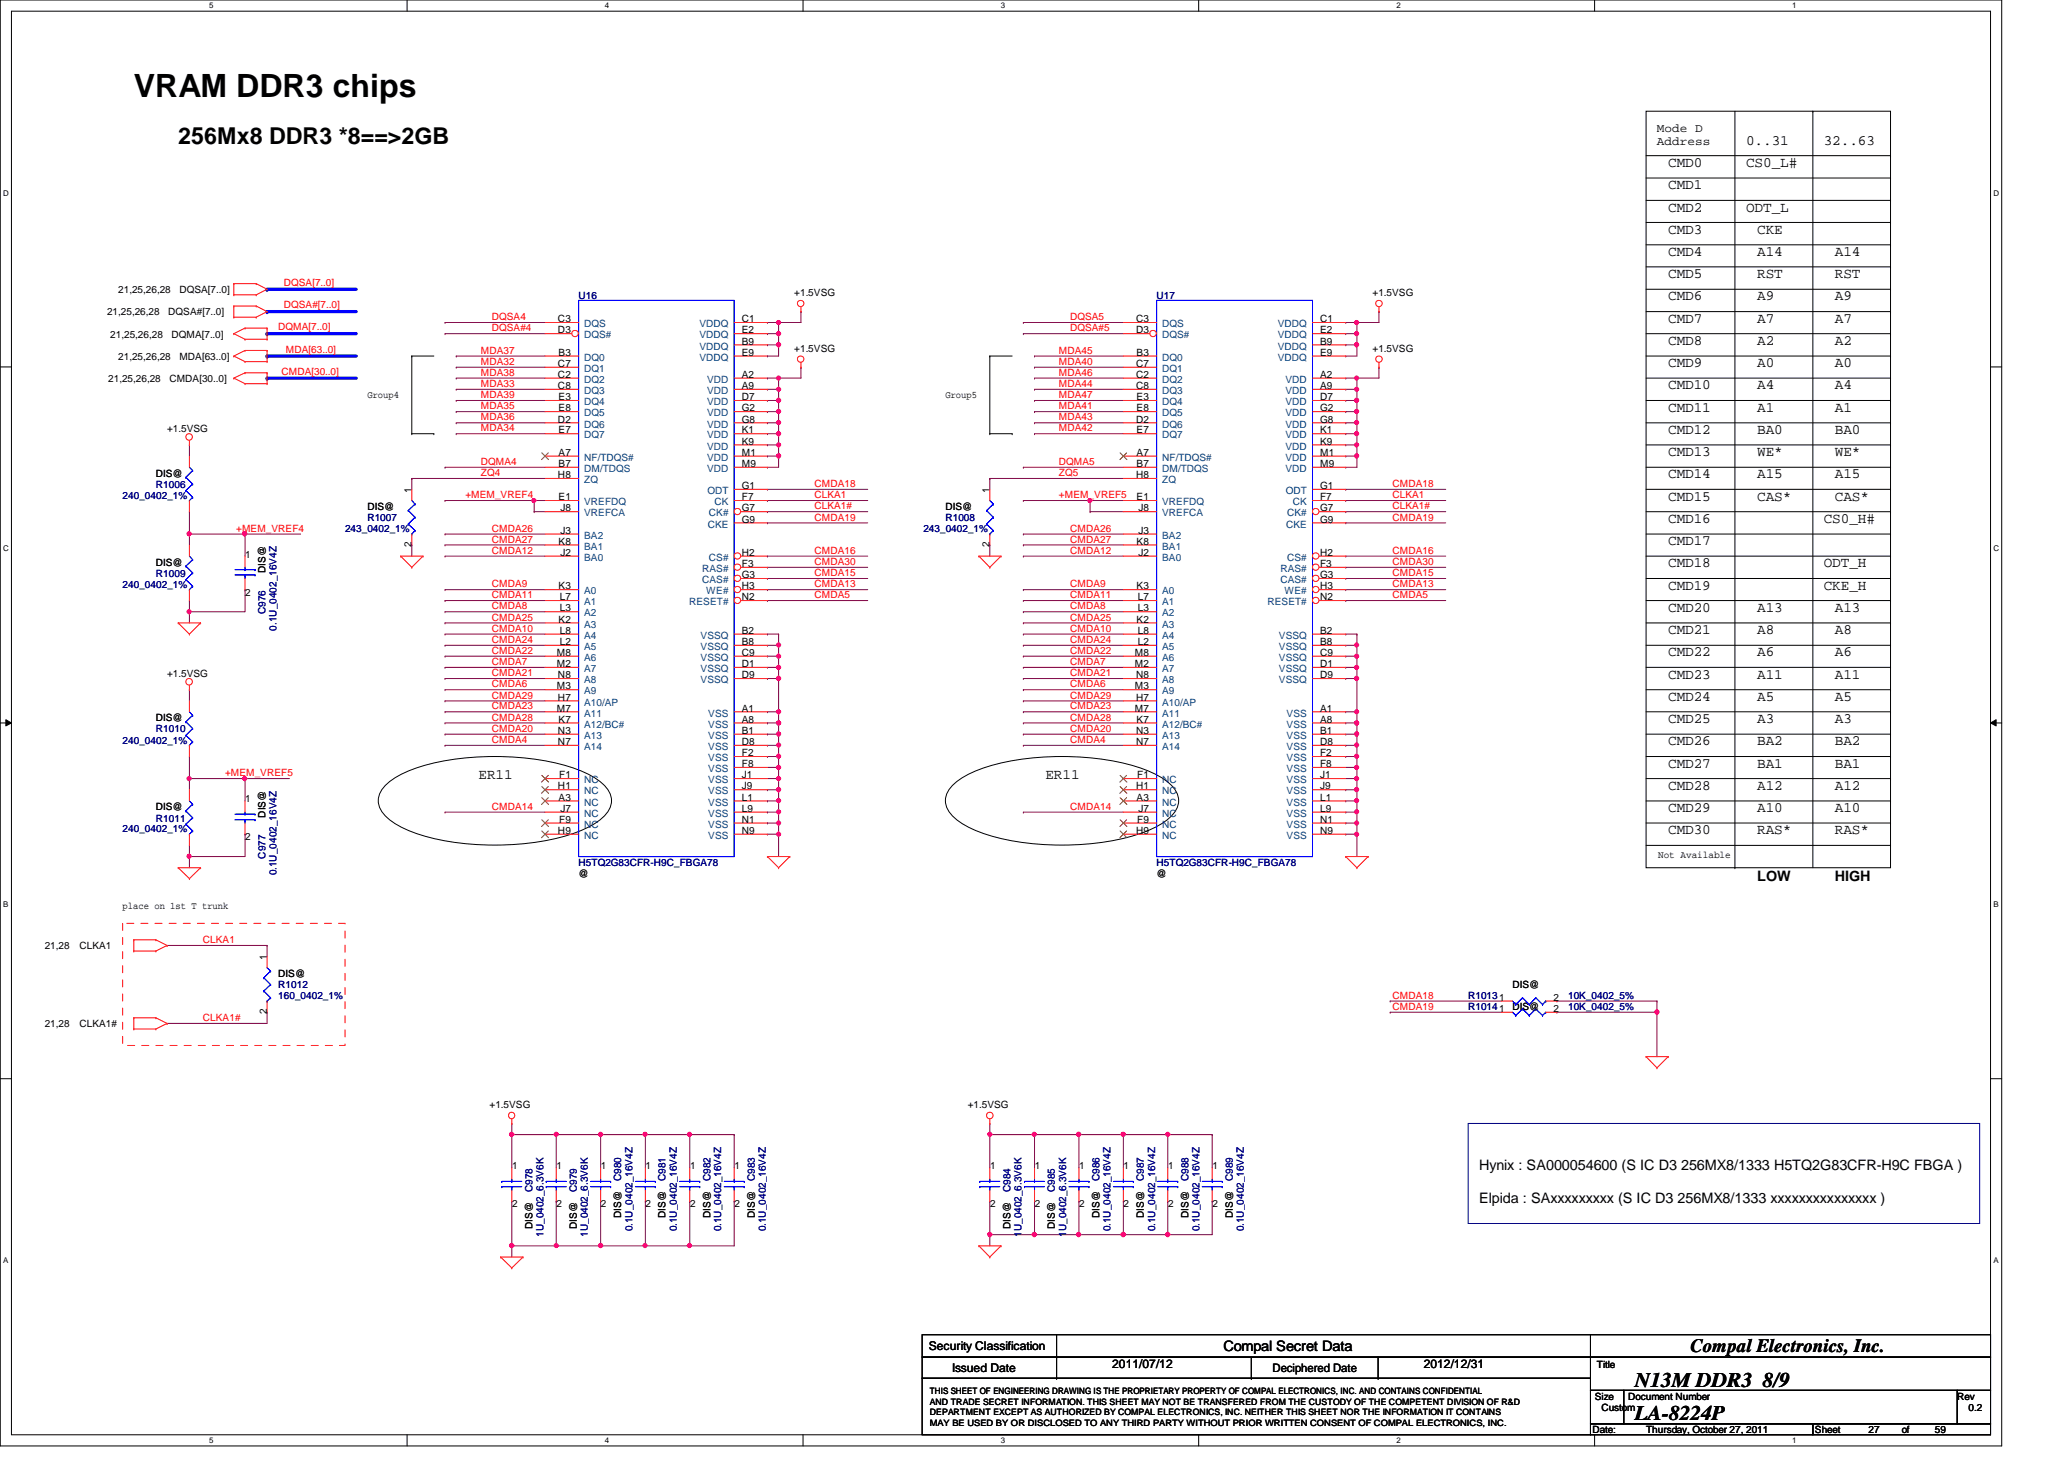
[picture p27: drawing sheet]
<svg xmlns="http://www.w3.org/2000/svg" width="297mm" height="210mm" viewBox="0 0 297 210" stroke-linecap="round" stroke-linejoin="round" font-family="sans-serif">
<defs><g id="words">
<text font-size="4.6" x="19.3" y="13.9">VRAM DDR3 chips</text>
<text font-size="3.3" x="25.7" y="20.7">256Mx8 DDR3 *8==&gt;2GB</text>
<g font-size="3">
<text x="235.3" y="199.6">N13M DDR3 8/9</text>
<text x="235.3" y="204.3">LA-8224P</text>
</g>
<text font-size="2.7" x="243.3" y="194.5">Compal Electronics, Inc.</text>
<g font-size="2.1">
<text x="251.3" y="20.8">0..31</text>
<text x="262.5" y="20.8">32..63</text>
<text x="240.1" y="27.2">CMD1</text>
<text x="240.1" y="24">CMD0</text>
<text x="251.3" y="24">CS0_L#</text>
<text x="240.1" y="33.6">CMD3</text>
<text x="240.1" y="30.4">CMD2</text>
<text x="251.3" y="30.4">ODT_L</text>
<text x="252.9" y="33.6">CKE</text>
<text x="240.1" y="40">CMD5</text>
<text x="240.1" y="36.8">CMD4</text>
<text x="252.9" y="36.8">A14</text>
<text x="252.9" y="40">RST</text>
<text x="264.1" y="40">RST</text>
<text x="264.1" y="36.8">A14</text>
<text x="240.1" y="43.2">CMD6</text>
<text x="240.1" y="46.4">CMD7</text>
<text x="252.9" y="46.4">A7</text>
<text x="252.9" y="43.2">A9</text>
<text x="264.1" y="46.4">A7</text>
<text x="264.1" y="43.2">A9</text>
<text x="240.1" y="52.8">CMD9</text>
<text x="240.1" y="49.6">CMD8</text>
<text x="252.9" y="52.8">A0</text>
<text x="252.9" y="49.6">A2</text>
<text x="264.1" y="52.8">A0</text>
<text x="264.1" y="49.6">A2</text>
<text x="240.1" y="56">CMD10</text>
<text x="240.1" y="59.2">CMD11</text>
<text x="252.9" y="59.2">A1</text>
<text x="252.9" y="56">A4</text>
<text x="264.1" y="59.2">A1</text>
<text x="264.1" y="56">A4</text>
<text x="240.1" y="65.6">CMD13</text>
<text x="240.1" y="62.4">CMD12</text>
<text x="252.9" y="65.6">WE*</text>
<text x="252.9" y="62.4">BA0</text>
<text x="264.1" y="62.4">BA0</text>
<text x="264.1" y="65.6">WE*</text>
<text x="240.1" y="68.8">CMD14</text>
<text x="252.9" y="68.8">A15</text>
<text x="264.1" y="68.8">A15</text>
<text x="240.1" y="72">CMD15</text>
<text x="240.1" y="75.2">CMD16</text>
<text x="252.9" y="72">CAS*</text>
<text x="262.5" y="75.2">CS0_H#</text>
<text x="264.1" y="72">CAS*</text>
<text x="240.1" y="78.4">CMD17</text>
<text x="240.1" y="81.6">CMD18</text>
<text x="262.5" y="81.6">ODT_H</text>
<text x="240.1" y="88">CMD20</text>
<text x="240.1" y="84.8">CMD19</text>
<text x="252.9" y="88">A13</text>
<text x="262.5" y="84.8">CKE_H</text>
<text x="264.1" y="88">A13</text>
<text x="240.1" y="91.2">CMD21</text>
<text x="240.1" y="94.4">CMD22</text>
<text x="252.9" y="94.4">A6</text>
<text x="252.9" y="91.2">A8</text>
<text x="264.1" y="91.2">A8</text>
<text x="264.1" y="94.4">A6</text>
<text x="240.1" y="97.6">CMD23</text>
<text x="240.1" y="100.8">CMD24</text>
<text x="252.9" y="100.8">A5</text>
<text x="252.9" y="97.6">A11</text>
<text x="264.1" y="97.6">A11</text>
<text x="264.1" y="100.8">A5</text>
<text x="240.1" y="104">CMD25</text>
<text x="240.1" y="107.2">CMD26</text>
<text x="252.9" y="104">A3</text>
<text x="252.9" y="107.2">BA2</text>
<text x="264.1" y="107.2">BA2</text>
<text x="264.1" y="104">A3</text>
<text x="68.9" y="112">ER11</text>
<text x="150.4" y="112">ER11</text>
<text x="240.1" y="113.6">CMD28</text>
<text x="240.1" y="110.4">CMD27</text>
<text x="252.9" y="110.4">BA1</text>
<text x="252.9" y="113.6">A12</text>
<text x="264.1" y="113.6">A12</text>
<text x="264.1" y="110.4">BA1</text>
<text x="240.1" y="116.8">CMD29</text>
<text x="252.9" y="116.8">A10</text>
<text x="264.1" y="116.8">A10</text>
<text x="240.1" y="120">CMD30</text>
<text x="252.9" y="120">RAS*</text>
<text x="264.1" y="120">RAS*</text>
<text x="252.9" y="126.7">LOW</text>
<text x="264.1" y="126.7">HIGH</text>
<text x="212.9" y="168.3">Hynix : SA000054600 (S IC D3 256MX8/1333 H5TQ2G83CFR-H9C FBGA )</text>
<text x="212.9" y="173.1">Elpida : SAxxxxxxxxx (S IC D3 256MX8/1333 xxxxxxxxxxxxxxx )</text>
<text x="176.1" y="194.4">Compal Secret Data</text>
</g>
<g font-size="1.7">
<text x="238.5" y="19">Mode D</text>
<text x="238.5" y="20.9">Address</text>
<text x="133.7" y="194.3">Security Classification</text>
<text x="137" y="197.3">Issued Date</text>
<text x="160.1" y="196.8">2011/07/12</text>
<text x="183.1" y="197.4">Deciphered Date</text>
<text x="204.9" y="196.8">2012/12/31</text>
</g>
<g font-size="1.4" fill="#f00">
<text x="40.8" y="41.1">DQSA[7..0]</text>
<text x="40" y="47.5">DQMA[7..0]</text>
<text x="40.8" y="44.4">DQSA#[7..0]</text>
<text x="70.8" y="46.1">DQSA4</text>
<text x="70.8" y="47.7">DQSA#4</text>
<text x="154" y="46.1">DQSA5</text>
<text x="154" y="47.7">DQSA#5</text>
<text x="40.5" y="53.9">CMDA[30..0]</text>
<text x="41.1" y="50.8">MDA[63..0]</text>
<text x="69.2" y="52.5">MDA32</text>
<text x="69.2" y="50.9">MDA37</text>
<text x="152.4" y="52.5">MDA40</text>
<text x="152.4" y="50.9">MDA45</text>
<text x="69.2" y="54.1">MDA38</text>
<text x="69.2" y="57.3">MDA39</text>
<text x="69.2" y="55.7">MDA33</text>
<text x="69.2" y="58.9">MDA35</text>
<text x="152.4" y="55.7">MDA44</text>
<text x="152.4" y="58.9">MDA41</text>
<text x="152.4" y="54.1">MDA46</text>
<text x="152.4" y="57.3">MDA47</text>
<text x="69.2" y="60.5">MDA36</text>
<text x="69.2" y="62.1">MDA34</text>
<text x="152.4" y="62.1">MDA42</text>
<text x="152.4" y="60.5">MDA43</text>
<text x="67" y="71.7">+MEM_VREF4</text>
<text x="69.2" y="68.5">ZQ4</text>
<text x="69.2" y="66.9">DQMA4</text>
<text x="117.2" y="71.7">CLKA1</text>
<text x="117.2" y="70.1">CMDA18</text>
<text x="152.4" y="66.9">DQMA5</text>
<text x="152.4" y="71.7">+MEM_VREF5</text>
<text x="152.4" y="68.5">ZQ5</text>
<text x="200.4" y="71.7">CLKA1</text>
<text x="200.4" y="70.1">CMDA18</text>
<text x="34" y="76.5">+MEM_VREF4</text>
<text x="70.8" y="76.5">CMDA26</text>
<text x="117.2" y="73.3">CLKA1#</text>
<text x="117.2" y="74.9">CMDA19</text>
<text x="154" y="76.5">CMDA26</text>
<text x="200.4" y="73.3">CLKA1#</text>
<text x="200.4" y="74.9">CMDA19</text>
<text x="70.8" y="79.7">CMDA12</text>
<text x="70.8" y="78.1">CMDA27</text>
<text x="117.2" y="79.7">CMDA16</text>
<text x="117.2" y="81.3">CMDA30</text>
<text x="117.2" y="82.9">CMDA15</text>
<text x="154" y="78.1">CMDA27</text>
<text x="154" y="79.7">CMDA12</text>
<text x="200.4" y="79.7">CMDA16</text>
<text x="200.4" y="81.3">CMDA30</text>
<text x="200.4" y="82.9">CMDA15</text>
<text x="70.8" y="86.1">CMDA11</text>
<text x="70.8" y="87.7">CMDA8</text>
<text x="70.8" y="84.5">CMDA9</text>
<text x="70.8" y="89.3">CMDA25</text>
<text x="117.2" y="84.5">CMDA13</text>
<text x="117.2" y="86.1">CMDA5</text>
<text x="154" y="87.7">CMDA8</text>
<text x="154" y="86.1">CMDA11</text>
<text x="154" y="84.5">CMDA9</text>
<text x="154" y="89.3">CMDA25</text>
<text x="200.4" y="84.5">CMDA13</text>
<text x="200.4" y="86.1">CMDA5</text>
<text x="70.8" y="95.7">CMDA7</text>
<text x="70.8" y="92.5">CMDA24</text>
<text x="70.8" y="90.9">CMDA10</text>
<text x="70.8" y="94.1">CMDA22</text>
<text x="154" y="95.7">CMDA7</text>
<text x="154" y="94.1">CMDA22</text>
<text x="154" y="90.9">CMDA10</text>
<text x="154" y="92.5">CMDA24</text>
<text x="70.8" y="100.5">CMDA29</text>
<text x="70.8" y="97.3">CMDA21</text>
<text x="70.8" y="98.9">CMDA6</text>
<text x="154" y="100.5">CMDA29</text>
<text x="154" y="97.3">CMDA21</text>
<text x="154" y="98.9">CMDA6</text>
<text x="70.8" y="103.7">CMDA28</text>
<text x="70.8" y="106.9">CMDA4</text>
<text x="70.8" y="105.3">CMDA20</text>
<text x="70.8" y="102.1">CMDA23</text>
<text x="154" y="103.7">CMDA28</text>
<text x="154" y="105.3">CMDA20</text>
<text x="154" y="106.9">CMDA4</text>
<text x="154" y="102.1">CMDA23</text>
<text x="32.4" y="111.7">+MEM_VREF5</text>
<text x="70.8" y="116.5">CMDA14</text>
<text x="154" y="116.5">CMDA14</text>
<text x="29.2" y="135.7">CLKA1</text>
<text x="200.4" y="143.7">CMDA18</text>
<text x="29.2" y="146.9">CLKA1#</text>
<text x="200.4" y="145.3">CMDA19</text>
</g>
<g font-size="1.4">
<text x="15.4" y="45.4">21,25,26,28</text>
<text x="17" y="42.2">21,25,26,28</text>
<text x="24.2" y="45.4">DQSA#[7..0]</text>
<text x="25.8" y="42.2">DQSA[7..0]</text>
<text x="80.3" y="48">D3</text>
<text x="80.3" y="46.4">C3</text>
<text x="106.8" y="46.4">C1</text>
<text x="106.8" y="48">E2</text>
<text x="114.3" y="42.6">+1.5VSG</text>
<text x="163.5" y="48">D3</text>
<text x="163.5" y="46.4">C3</text>
<text x="190" y="46.4">C1</text>
<text x="190" y="48">E2</text>
<text x="197.5" y="42.6">+1.5VSG</text>
<text x="15.9" y="48.6">21,25,26,28</text>
<text x="17" y="51.8">21,25,26,28</text>
<text x="24.7" y="48.6">DQMA[7..0]</text>
<text x="25.8" y="51.8">MDA[63..0]</text>
<text x="80.3" y="52.8">C7</text>
<text x="80.4" y="51.2">B3</text>
<text x="106.8" y="49.6">B9</text>
<text x="106.8" y="51.2">E9</text>
<text x="114.3" y="50.6">+1.5VSG</text>
<text x="163.5" y="52.8">C7</text>
<text x="163.6" y="51.2">B3</text>
<text x="190" y="49.6">B9</text>
<text x="190" y="51.2">E9</text>
<text x="197.5" y="50.6">+1.5VSG</text>
<text x="15.6" y="55">21,25,26,28</text>
<text x="24.4" y="55">CMDA[30..0]</text>
<text x="52.9" y="57.2">Group4</text>
<text x="80.3" y="54.4">C2</text>
<text x="80.3" y="56">C8</text>
<text x="80.4" y="57.6">E3</text>
<text x="80.4" y="59.2">E8</text>
<text x="106.8" y="54.4">A2</text>
<text x="106.8" y="59.2">G2</text>
<text x="106.8" y="56">A9</text>
<text x="106.8" y="57.6">D7</text>
<text x="136.1" y="57.2">Group5</text>
<text x="163.5" y="54.4">C2</text>
<text x="163.5" y="56">C8</text>
<text x="163.6" y="57.6">E3</text>
<text x="163.6" y="59.2">E8</text>
<text x="190" y="54.4">A2</text>
<text x="190" y="59.2">G2</text>
<text x="190" y="56">A9</text>
<text x="190" y="57.6">D7</text>
<text x="24" y="62.2">+1.5VSG</text>
<text x="80.3" y="60.8">D2</text>
<text x="80.4" y="62.4">E7</text>
<text x="80.4" y="65.6">A7</text>
<text x="106.8" y="62.4">K1</text>
<text x="106.8" y="65.6">M1</text>
<text x="106.8" y="60.8">G8</text>
<text x="106.8" y="64">K9</text>
<text x="163.5" y="60.8">D2</text>
<text x="163.6" y="62.4">E7</text>
<text x="163.6" y="65.6">A7</text>
<text x="190" y="62.4">K1</text>
<text x="190" y="65.6">M1</text>
<text x="190" y="60.8">G8</text>
<text x="190" y="64">K9</text>
<text x="22.4" y="68.6">DIS@</text>
<text x="59.2" y="70.9" transform="rotate(-90 59.2 70.9)">1</text>
<text x="80.3" y="68.8">H8</text>
<text x="80.4" y="72">E1</text>
<text x="80.4" y="67.2">B7</text>
<text x="106.8" y="72">F7</text>
<text x="106.8" y="67.2">M9</text>
<text x="106.8" y="70.4">G1</text>
<text x="142.4" y="70.9" transform="rotate(-90 142.4 70.9)">1</text>
<text x="163.5" y="68.8">H8</text>
<text x="163.6" y="72">E1</text>
<text x="163.6" y="67.2">B7</text>
<text x="190" y="72">F7</text>
<text x="190" y="67.2">M9</text>
<text x="190" y="70.4">G1</text>
<text x="52.9" y="73.4">DIS@</text>
<text x="80.6" y="76.8">J3</text>
<text x="80.6" y="73.6">J8</text>
<text x="106.8" y="73.6">G7</text>
<text x="106.8" y="75.2">G9</text>
<text x="136.1" y="73.4">DIS@</text>
<text x="163.8" y="76.8">J3</text>
<text x="163.8" y="73.6">J8</text>
<text x="190" y="73.6">G7</text>
<text x="190" y="75.2">G9</text>
<text x="22.4" y="81.4">DIS@</text>
<text x="35.3" y="80.2">1</text>
<text x="38.2" y="82.4" transform="rotate(-90 38.2 82.4)">DIS@</text>
<text x="59.2" y="78.7" transform="rotate(-90 59.2 78.7)">2</text>
<text x="80.4" y="78.4">K8</text>
<text x="80.6" y="80">J2</text>
<text x="106.8" y="80">H2</text>
<text x="106.8" y="81.6">F3</text>
<text x="106.8" y="83.2">G3</text>
<text x="142.4" y="78.7" transform="rotate(-90 142.4 78.7)">2</text>
<text x="163.6" y="78.4">K8</text>
<text x="163.8" y="80">J2</text>
<text x="190" y="80">H2</text>
<text x="190" y="81.6">F3</text>
<text x="190" y="83.2">G3</text>
<text x="35.3" y="85.7">2</text>
<text x="80.4" y="84.8">K3</text>
<text x="80.4" y="89.6">K2</text>
<text x="80.6" y="86.4">L7</text>
<text x="80.6" y="88">L3</text>
<text x="106.8" y="84.8">H3</text>
<text x="106.8" y="86.4">N2</text>
<text x="163.6" y="84.8">K3</text>
<text x="163.6" y="89.6">K2</text>
<text x="163.7" y="86.4">L7</text>
<text x="163.7" y="88">L3</text>
<text x="190" y="84.8">H3</text>
<text x="190" y="86.4">N2</text>
<text x="80.1" y="94.4">M8</text>
<text x="80.1" y="96">M2</text>
<text x="80.6" y="91.2">L8</text>
<text x="80.6" y="92.8">L2</text>
<text x="106.8" y="96">D1</text>
<text x="106.8" y="92.8">B8</text>
<text x="106.8" y="94.4">C9</text>
<text x="106.8" y="91.2">B2</text>
<text x="163.3" y="94.4">M8</text>
<text x="163.3" y="96">M2</text>
<text x="163.7" y="91.2">L8</text>
<text x="163.7" y="92.8">L2</text>
<text x="190" y="96">D1</text>
<text x="190" y="92.8">B8</text>
<text x="190" y="94.4">C9</text>
<text x="190" y="91.2">B2</text>
<text x="24" y="97.4">+1.5VSG</text>
<text x="80.1" y="99.2">M3</text>
<text x="80.3" y="97.6">N8</text>
<text x="80.3" y="100.8">H7</text>
<text x="106.8" y="97.6">D9</text>
<text x="163.3" y="99.2">M3</text>
<text x="163.5" y="97.6">N8</text>
<text x="163.5" y="100.8">H7</text>
<text x="190" y="97.6">D9</text>
<text x="22.4" y="103.8">DIS@</text>
<text x="80.1" y="102.4">M7</text>
<text x="80.3" y="105.6">N3</text>
<text x="80.3" y="107.2">N7</text>
<text x="80.4" y="104">K7</text>
<text x="106.8" y="105.6">B1</text>
<text x="106.8" y="107.2">D8</text>
<text x="106.8" y="102.4">A1</text>
<text x="106.8" y="104">A8</text>
<text x="163.3" y="102.4">M7</text>
<text x="163.5" y="105.6">N3</text>
<text x="163.5" y="107.2">N7</text>
<text x="163.6" y="104">K7</text>
<text x="190" y="105.6">B1</text>
<text x="190" y="107.2">D8</text>
<text x="190" y="102.4">A1</text>
<text x="190" y="104">A8</text>
<text x="80.3" y="113.6">H1</text>
<text x="80.5" y="112">F1</text>
<text x="106.8" y="113.6">J9</text>
<text x="106.8" y="112">J1</text>
<text x="106.8" y="108.8">F2</text>
<text x="106.8" y="110.4">F8</text>
<text x="163.5" y="113.6">H1</text>
<text x="163.7" y="112">F1</text>
<text x="190" y="113.6">J9</text>
<text x="190" y="112">J1</text>
<text x="190" y="108.8">F2</text>
<text x="190" y="110.4">F8</text>
<text x="22.4" y="116.6">DIS@</text>
<text x="35.3" y="115.4">1</text>
<text x="38.2" y="117.6" transform="rotate(-90 38.2 117.6)">DIS@</text>
<text x="80.3" y="120">H9</text>
<text x="80.4" y="115.2">A3</text>
<text x="80.5" y="118.4">F9</text>
<text x="80.6" y="116.8">J7</text>
<text x="106.8" y="116.8">L9</text>
<text x="106.8" y="115.2">L1</text>
<text x="106.8" y="118.4">N1</text>
<text x="106.8" y="120">N9</text>
<text x="163.5" y="120">H9</text>
<text x="163.6" y="115.2">A3</text>
<text x="163.7" y="118.4">F9</text>
<text x="163.8" y="116.8">J7</text>
<text x="190" y="116.8">L9</text>
<text x="190" y="115.2">L1</text>
<text x="190" y="118.4">N1</text>
<text x="190" y="120">N9</text>
<text x="35.3" y="120.9">2</text>
<text x="238.6" y="123.4">Not Available</text>
<text x="17.6" y="130.8">place on 1st T trunk</text>
<text x="83.3" y="126.2">@</text>
<text x="166.5" y="126.2">@</text>
<text x="6.4" y="136.6">21,28</text>
<text x="11.4" y="136.6">CLKA1</text>
<text x="38.4" y="138.1" transform="rotate(-90 38.4 138.1)">1</text>
<text x="40" y="140.6">DIS@</text>
<text x="217.7" y="142.2">DIS@</text>
<text x="223.6" y="144">2</text>
<text x="6.4" y="147.8">21,28</text>
<text x="11.4" y="147.8">CLKA1#</text>
<text x="38.4" y="145.9" transform="rotate(-90 38.4 145.9)">2</text>
<text x="217.7" y="145.4">DIS@</text>
<text x="223.6" y="145.6">2</text>
<text x="70.4" y="159.5">+1.5VSG</text>
<text x="139.3" y="159.5">+1.5VSG</text>
<text x="73.7" y="168.2">1</text>
<text x="73.7" y="173.7">2</text>
<text x="80.1" y="168.2">1</text>
<text x="80.1" y="173.7">2</text>
<text x="86.5" y="168.2">1</text>
<text x="86.5" y="173.7">2</text>
<text x="92.9" y="168.2">1</text>
<text x="92.9" y="173.7">2</text>
<text x="99.3" y="168.2">1</text>
<text x="99.3" y="173.7">2</text>
<text x="105.7" y="168.2">1</text>
<text x="105.7" y="173.7">2</text>
<text x="142.5" y="168.2">1</text>
<text x="142.5" y="173.7">2</text>
<text x="148.9" y="168.2">1</text>
<text x="148.9" y="173.7">2</text>
<text x="155.3" y="168.2">1</text>
<text x="155.3" y="173.7">2</text>
<text x="161.7" y="168.2">1</text>
<text x="161.7" y="173.7">2</text>
<text x="168.1" y="168.2">1</text>
<text x="168.1" y="173.7">2</text>
<text x="174.5" y="168.2">1</text>
<text x="174.5" y="173.7">2</text>
<text x="76.6" y="176.8" transform="rotate(-90 76.6 176.8)">DIS@</text>
<text x="83" y="176.8" transform="rotate(-90 83 176.8)">DIS@</text>
<text x="89.4" y="175.2" transform="rotate(-90 89.4 175.2)">DIS@</text>
<text x="95.8" y="175.2" transform="rotate(-90 95.8 175.2)">DIS@</text>
<text x="102.2" y="175.2" transform="rotate(-90 102.2 175.2)">DIS@</text>
<text x="108.6" y="175.2" transform="rotate(-90 108.6 175.2)">DIS@</text>
<text x="145.4" y="176.8" transform="rotate(-90 145.4 176.8)">DIS@</text>
<text x="151.8" y="176.8" transform="rotate(-90 151.8 176.8)">DIS@</text>
<text x="158.2" y="175.2" transform="rotate(-90 158.2 175.2)">DIS@</text>
<text x="164.6" y="175.2" transform="rotate(-90 164.6 175.2)">DIS@</text>
<text x="171" y="175.2" transform="rotate(-90 171 175.2)">DIS@</text>
<text x="177.4" y="175.2" transform="rotate(-90 177.4 175.2)">DIS@</text>
<text x="229.8" y="196.8">Title</text>
<text x="229.5" y="201.4">Size</text>
<text x="230.5" y="203">Custom</text>
<text x="234.3" y="201.4">Document Number</text>
<text x="281.7" y="201.4">Rev</text>
<text x="283.3" y="203">0.2</text>
<text x="229.2" y="206.2">Date:</text>
<text x="236.9" y="206.2">Thursday, October 27, 2011</text>
<text x="261.2" y="206.2">Sheet</text>
<text x="268.9" y="206.2">27</text>
<text x="273.7" y="206.2">of</text>
<text x="278.5" y="206.2">59</text>
</g>
<g font-size="1.4" fill="#000080">
<text x="83.3" y="43">U16</text>
<text x="166.5" y="43">U17</text>
<text x="17.6" y="71.8">240_0402_1%</text>
<text x="22.4" y="70.2">R1006</text>
<text x="49.7" y="76.6">243_0402_1%</text>
<text x="52.9" y="75">R1007</text>
<text x="132.9" y="76.6">243_0402_1%</text>
<text x="136.1" y="75">R1008</text>
<text x="22.4" y="83">R1009</text>
<text x="17.6" y="84.6">240_0402_1%</text>
<text x="38.2" y="88.3" transform="rotate(-90 38.2 88.3)">C976</text>
<text x="39.8" y="90.7" transform="rotate(-90 39.8 90.7)">0.1U_0402_16V4Z</text>
<text x="17.6" y="107">240_0402_1%</text>
<text x="22.4" y="105.4">R1010</text>
<text x="17.6" y="119.8">240_0402_1%</text>
<text x="22.4" y="118.2">R1011</text>
<text x="38.2" y="123.5" transform="rotate(-90 38.2 123.5)">C977</text>
<text x="39.8" y="125.9" transform="rotate(-90 39.8 125.9)">0.1U_0402_16V4Z</text>
<text x="83.3" y="124.6">H5TQ2G83CFR-H9C_FBGA78</text>
<text x="166.5" y="124.6">H5TQ2G83CFR-H9C_FBGA78</text>
<text x="40" y="142.2">R1012</text>
<text x="40" y="143.8">160_0402_1%</text>
<text x="211.3" y="143.8">R10131</text>
<text x="225.7" y="143.8">10K_0402_5%</text>
<text x="211.3" y="145.4">R10141</text>
<text x="225.7" y="145.4">10K_0402_5%</text>
<text x="76.6" y="171.5" transform="rotate(-90 76.6 171.5)">C978</text>
<text x="83" y="171.5" transform="rotate(-90 83 171.5)">C979</text>
<text x="89.4" y="170" transform="rotate(-90 89.4 170)">C980</text>
<text x="95.8" y="170" transform="rotate(-90 95.8 170)">C981</text>
<text x="102.2" y="170" transform="rotate(-90 102.2 170)">C982</text>
<text x="108.6" y="170" transform="rotate(-90 108.6 170)">C983</text>
<text x="145.4" y="171.5" transform="rotate(-90 145.4 171.5)">C984</text>
<text x="151.8" y="171.5" transform="rotate(-90 151.8 171.5)">C985</text>
<text x="158.2" y="170" transform="rotate(-90 158.2 170)">C986</text>
<text x="164.6" y="170" transform="rotate(-90 164.6 170)">C987</text>
<text x="171" y="170" transform="rotate(-90 171 170)">C988</text>
<text x="177.4" y="170" transform="rotate(-90 177.4 170)">C989</text>
<text x="78.2" y="178" transform="rotate(-90 78.2 178)">1U_0402_6.3V6K</text>
<text x="84.6" y="178" transform="rotate(-90 84.6 178)">1U_0402_6.3V6K</text>
<text x="91" y="177.2" transform="rotate(-90 91 177.2)">0.1U_0402_16V4Z</text>
<text x="97.4" y="177.2" transform="rotate(-90 97.4 177.2)">0.1U_0402_16V4Z</text>
<text x="103.8" y="177.2" transform="rotate(-90 103.8 177.2)">0.1U_0402_16V4Z</text>
<text x="110.2" y="177.2" transform="rotate(-90 110.2 177.2)">0.1U_0402_16V4Z</text>
<text x="147" y="178" transform="rotate(-90 147 178)">1U_0402_6.3V6K</text>
<text x="153.4" y="178" transform="rotate(-90 153.4 178)">1U_0402_6.3V6K</text>
<text x="159.8" y="177.2" transform="rotate(-90 159.8 177.2)">0.1U_0402_16V4Z</text>
<text x="166.2" y="177.2" transform="rotate(-90 166.2 177.2)">0.1U_0402_16V4Z</text>
<text x="172.6" y="177.2" transform="rotate(-90 172.6 177.2)">0.1U_0402_16V4Z</text>
<text x="179" y="177.2" transform="rotate(-90 179 177.2)">0.1U_0402_16V4Z</text>
</g>
<g font-size="1.4" fill="#004080">
<text x="84.1" y="47.1">DQS</text>
<text x="100.7" y="47.1">VDDQ</text>
<text x="167.3" y="47.1">DQS</text>
<text x="183.9" y="47.1">VDDQ</text>
<text x="84.1" y="48.7">DQS#</text>
<text x="84.1" y="51.9">DQ0</text>
<text x="84.1" y="53.5">DQ1</text>
<text x="100.7" y="48.7">VDDQ</text>
<text x="100.7" y="50.3">VDDQ</text>
<text x="100.7" y="51.9">VDDQ</text>
<text x="167.3" y="48.7">DQS#</text>
<text x="167.3" y="51.9">DQ0</text>
<text x="167.3" y="53.5">DQ1</text>
<text x="183.9" y="48.7">VDDQ</text>
<text x="183.9" y="50.3">VDDQ</text>
<text x="183.9" y="51.9">VDDQ</text>
<text x="84.1" y="55.1">DQ2</text>
<text x="84.1" y="56.7">DQ3</text>
<text x="84.1" y="58.3">DQ4</text>
<text x="84.1" y="59.9">DQ5</text>
<text x="101.8" y="55.1">VDD</text>
<text x="101.8" y="59.9">VDD</text>
<text x="101.8" y="56.7">VDD</text>
<text x="101.8" y="58.3">VDD</text>
<text x="167.3" y="55.1">DQ2</text>
<text x="167.3" y="56.7">DQ3</text>
<text x="167.3" y="58.3">DQ4</text>
<text x="167.3" y="59.9">DQ5</text>
<text x="185" y="55.1">VDD</text>
<text x="185" y="59.9">VDD</text>
<text x="185" y="56.7">VDD</text>
<text x="185" y="58.3">VDD</text>
<text x="84.1" y="61.5">DQ6</text>
<text x="84.1" y="63.1">DQ7</text>
<text x="101.8" y="63.1">VDD</text>
<text x="101.8" y="61.5">VDD</text>
<text x="101.8" y="64.7">VDD</text>
<text x="167.3" y="61.5">DQ6</text>
<text x="167.3" y="63.1">DQ7</text>
<text x="185" y="63.1">VDD</text>
<text x="185" y="61.5">VDD</text>
<text x="185" y="64.7">VDD</text>
<text x="84.1" y="69.5">ZQ</text>
<text x="84.1" y="66.3">NF/TDQS#</text>
<text x="84.1" y="67.9">DM/TDQS</text>
<text x="101.8" y="66.3">VDD</text>
<text x="101.8" y="67.9">VDD</text>
<text x="101.8" y="71.1">ODT</text>
<text x="167.3" y="69.5">ZQ</text>
<text x="167.3" y="66.3">NF/TDQS#</text>
<text x="167.3" y="67.9">DM/TDQS</text>
<text x="185" y="66.3">VDD</text>
<text x="185" y="67.9">VDD</text>
<text x="185" y="71.1">ODT</text>
<text x="84.1" y="72.7">VREFDQ</text>
<text x="84.1" y="77.5">BA2</text>
<text x="84.1" y="74.3">VREFCA</text>
<text x="101.9" y="75.9">CKE</text>
<text x="102" y="74.3">CK#</text>
<text x="102.8" y="72.7">CK</text>
<text x="167.3" y="72.7">VREFDQ</text>
<text x="167.3" y="77.5">BA2</text>
<text x="167.3" y="74.3">VREFCA</text>
<text x="185.1" y="75.9">CKE</text>
<text x="185.2" y="74.3">CK#</text>
<text x="186.1" y="72.7">CK</text>
<text x="84.1" y="80.7">BA0</text>
<text x="84.1" y="79.1">BA1</text>
<text x="101" y="82.3">RAS#</text>
<text x="101" y="83.9">CAS#</text>
<text x="102" y="80.7">CS#</text>
<text x="167.3" y="80.7">BA0</text>
<text x="167.3" y="79.1">BA1</text>
<text x="184.3" y="82.3">RAS#</text>
<text x="184.3" y="83.9">CAS#</text>
<text x="185.2" y="80.7">CS#</text>
<text x="84.1" y="85.5">A0</text>
<text x="84.1" y="87.1">A1</text>
<text x="84.1" y="88.7">A2</text>
<text x="99.2" y="87.1">RESET#</text>
<text x="101.6" y="85.5">WE#</text>
<text x="167.3" y="85.5">A0</text>
<text x="167.3" y="87.1">A1</text>
<text x="167.3" y="88.7">A2</text>
<text x="182.4" y="87.1">RESET#</text>
<text x="184.9" y="85.5">WE#</text>
<text x="84.1" y="90.3">A3</text>
<text x="84.1" y="91.9">A4</text>
<text x="84.1" y="93.5">A5</text>
<text x="84.1" y="95.1">A6</text>
<text x="100.8" y="93.5">VSSQ</text>
<text x="100.8" y="95.1">VSSQ</text>
<text x="100.8" y="91.9">VSSQ</text>
<text x="167.3" y="90.3">A3</text>
<text x="167.3" y="91.9">A4</text>
<text x="167.3" y="93.5">A5</text>
<text x="167.3" y="95.1">A6</text>
<text x="184.1" y="93.5">VSSQ</text>
<text x="184.1" y="95.1">VSSQ</text>
<text x="184.1" y="91.9">VSSQ</text>
<text x="84.1" y="96.7">A7</text>
<text x="84.1" y="98.3">A8</text>
<text x="84.1" y="99.9">A9</text>
<text x="84.1" y="101.5">A10/AP</text>
<text x="100.8" y="96.7">VSSQ</text>
<text x="100.8" y="98.3">VSSQ</text>
<text x="167.3" y="96.7">A7</text>
<text x="167.3" y="98.3">A8</text>
<text x="167.3" y="99.9">A9</text>
<text x="167.3" y="101.5">A10/AP</text>
<text x="184.1" y="96.7">VSSQ</text>
<text x="184.1" y="98.3">VSSQ</text>
<text x="84.1" y="103.1">A11</text>
<text x="84.1" y="104.7">A12/BC#</text>
<text x="84.1" y="106.3">A13</text>
<text x="84.1" y="107.9">A14</text>
<text x="101.9" y="106.3">VSS</text>
<text x="101.9" y="107.9">VSS</text>
<text x="101.9" y="103.1">VSS</text>
<text x="101.9" y="104.7">VSS</text>
<text x="167.3" y="103.1">A11</text>
<text x="167.3" y="104.7">A12/BC#</text>
<text x="167.3" y="106.3">A13</text>
<text x="167.3" y="107.9">A14</text>
<text x="185.2" y="106.3">VSS</text>
<text x="185.2" y="107.9">VSS</text>
<text x="185.2" y="103.1">VSS</text>
<text x="185.2" y="104.7">VSS</text>
<text x="84.1" y="112.7">NC</text>
<text x="101.9" y="112.7">VSS</text>
<text x="101.9" y="109.5">VSS</text>
<text x="101.9" y="111.1">VSS</text>
<text x="167.3" y="112.7">NC</text>
<text x="185.2" y="112.7">VSS</text>
<text x="185.2" y="109.5">VSS</text>
<text x="185.2" y="111.1">VSS</text>
<text x="84.1" y="117.5">NC</text>
<text x="84.1" y="114.3">NC</text>
<text x="84.1" y="115.9">NC</text>
<text x="84.1" y="119.1">NC</text>
<text x="101.9" y="114.3">VSS</text>
<text x="101.9" y="117.5">VSS</text>
<text x="101.9" y="115.9">VSS</text>
<text x="101.9" y="119.1">VSS</text>
<text x="167.3" y="117.5">NC</text>
<text x="167.3" y="114.3">NC</text>
<text x="167.3" y="115.9">NC</text>
<text x="167.3" y="119.1">NC</text>
<text x="185.2" y="114.3">VSS</text>
<text x="185.2" y="117.5">VSS</text>
<text x="185.2" y="115.9">VSS</text>
<text x="185.2" y="119.1">VSS</text>
<text x="84.1" y="120.7">NC</text>
<text x="101.9" y="120.7">VSS</text>
<text x="167.3" y="120.7">NC</text>
<text x="185.2" y="120.7">VSS</text>
</g>
<g font-size="1.3">
<text x="133.8" y="203.6">DEPARTMENT EXCEPT AS AUTHORIZED BY COMPAL ELECTRONICS, INC. NEITHER THIS SHEET NOR THE INFORMATION IT CONTAINS</text>
<text x="133.8" y="200.6">THIS SHEET OF ENGINEERING DRAWING IS THE PROPRIETARY PROPERTY OF COMPAL ELECTRONICS, INC. AND CONTAINS CONFIDENTIAL</text>
<text x="133.8" y="202.1">AND TRADE SECRET INFORMATION. THIS SHEET MAY NOT BE TRANSFERED FROM THE CUSTODY OF THE COMPETENT DIVISION OF R&amp;D</text>
<text x="133.8" y="205.1">MAY BE USED BY OR DISCLOSED TO ANY THIRD PARTY WITHOUT PRIOR WRITTEN CONSENT OF COMPAL ELECTRONICS, INC.</text>
</g>
<g font-size="1.1">
<text x="30.1" y="1.1">5</text>
<text x="87" y="1.1">4</text>
<text x="144" y="1.1">3</text>
<text x="201" y="1.1">2</text>
<text x="257.9" y="1.1">1</text>
<text x=".5" y="28.2">D</text>
<text x="286.9" y="28.2">D</text>
<text x=".5" y="79.3">C</text>
<text x="286.9" y="79.3">C</text>
<text x=".5" y="130.6">B</text>
<text x="286.9" y="130.6">B</text>
<text x=".5" y="181.7">A</text>
<text x="286.9" y="181.7">A</text>
<text x="30.1" y="207.6">5</text>
<text x="87" y="207.6">4</text>
<text x="144" y="207.6">3</text>
<text x="201" y="207.6">2</text>
<text x="257.9" y="207.6">1</text>
</g>
</g></defs>
<path d="M0 0h288.1v208h-288.1zM1.6 1.6h284.9v204.8h-284.9z" fill="none" stroke="#000" stroke-width=".14"/>
<g fill="#fff">
<path d="M30.1 .2h.6v1.2h-.6z"/>
<path d="M30.1 206.6h.6v1.2h-.6z"/>
</g>
<path d="M58.6 0v1.6M58.6 206.4v1.6" fill="none" stroke="#000" stroke-width=".14"/>
<g fill="#fff">
<path d="M87 .2h.6v1.2h-.6z"/>
<path d="M87 206.6h.6v1.2h-.6z"/>
</g>
<path d="M115.6 0v1.6M115.6 206.4v1.6" fill="none" stroke="#000" stroke-width=".14"/>
<g fill="#fff">
<path d="M144 .2h.6v1.2h-.6z"/>
<path d="M144 206.6h.6v1.2h-.6z"/>
</g>
<path d="M172.5 0v1.6M172.5 206.4v1.6" fill="none" stroke="#000" stroke-width=".14"/>
<g fill="#fff">
<path d="M201 .2h.5v1.2h-.5z"/>
<path d="M201 206.6h.5v1.2h-.5z"/>
</g>
<path d="M229.5 0v1.6M229.5 206.4v1.6" fill="none" stroke="#000" stroke-width=".14"/>
<g fill="#fff">
<path d="M257.9 .2h.6v1.2h-.6z"/>
<path d="M257.9 206.6h.6v1.2h-.6z"/>
<path d="M.5 27.2h.7v1.2h-.7z"/>
<path d="M286.9 27.2h.8v1.2h-.8z"/>
<path d="M.5 78.4h.7v1.1h-.7z"/>
<path d="M286.9 78.4h.8v1.1h-.8z"/>
</g>
<path d="M0 52.8h1.6M286.5 52.8h1.6" fill="none" stroke="#000" stroke-width=".14"/>
<g fill="#fff">
<path d="M.5 129.6h.7v1.2h-.7z"/>
<path d="M286.9 129.6h.7v1.2h-.7z"/>
</g>
<path d="M0 104h1.6M.8 103.5l.8 .5-.8 .4zM286.5 104l.8-.5v.9zM286.5 104h1.6" fill="none" stroke="#000" stroke-width=".14"/>
<path d="M.8 103.5l.8 .5-.8 .4zM286.5 104l.8-.5v.9z" fill="#000"/>
<g fill="#fff">
<path d="M.5 180.8h.7v1.1h-.7z"/>
<path d="M286.9 180.8h.7v1.1h-.7z"/>
</g>
<path d="M0 155.2h1.6M286.5 155.2h1.6" fill="none" stroke="#000" stroke-width=".14"/>
<path d="M38.4 51.2h12.9" fill="none" stroke="#00f" stroke-width=".47"/>
<circle cx="38.4" cy="51.2" r=".23" fill="#00f"/>
<path d="M38.4 48h12.9" fill="none" stroke="#00f" stroke-width=".47"/>
<circle cx="38.4" cy="48" r=".23" fill="#00f"/>
<path d="M38.4 41.6h12.9" fill="none" stroke="#00f" stroke-width=".47"/>
<circle cx="38.4" cy="41.6" r=".23" fill="#00f"/>
<path d="M38.4 44.8h12.9" fill="none" stroke="#00f" stroke-width=".47"/>
<circle cx="38.4" cy="44.8" r=".23" fill="#00f"/>
<path d="M38.4 54.4h12.9" fill="none" stroke="#00f" stroke-width=".47"/>
<circle cx="38.4" cy="54.4" r=".23" fill="#00f"/>
<g fill="none" stroke="#800040" stroke-width=".14">
<path d="M147.3 46.4h.1M147.3 48h.1M147.3 46.4h14.4M147.3 48h14.4M64 72h.1M64 72h14.4M76.9 72h.1M76.9 73.6h.1M76.9 73.6h1.5M76.9 72v1.6M147.3 67.2h.1M147.3 67.2h14.4"/>
<path d="M24 136h.1M24 136h14.4M38.4 136h.1M38.4 136v1.6M24 147.2h.1M38.4 145.6h.1M38.4 145.6v1.6h-14.4"/>
</g>
<circle cx="76.8" cy="72" r=".3" fill="#f0f"/>
<circle cx="76.8" cy="72" r=".3" fill="none" stroke="#f0f" stroke-width=".14"/>
<path d="M59.3 68.8h.1M59.3 78.4h.1M59.3 68.8h19.1M59.3 68.8v1.6M59.3 78.4v1.6M112.1 64h.1M112.1 64v1.6" fill="none" stroke="#800040" stroke-width=".14"/>
<circle cx="112.1" cy="64" r=".3" fill="#f0f"/>
<circle cx="112.1" cy="64" r=".3" fill="none" stroke="#f0f" stroke-width=".14"/>
<path d="M110.4 65.6h.1M110.4 65.6h1.7M112.1 65.6h.1M112.1 65.6v1.6" fill="none" stroke="#800040" stroke-width=".14"/>
<circle cx="112" cy="65.6" r=".31" fill="#f0f"/>
<circle cx="112" cy="65.6" r=".31" fill="none" stroke="#f0f" stroke-width=".14"/>
<path d="M110.4 57.6h.1M110.4 57.6h1.7" fill="none" stroke="#800040" stroke-width=".14"/>
<circle cx="112" cy="57.6" r=".31" fill="#f0f"/>
<circle cx="112" cy="57.6" r=".31" fill="none" stroke="#f0f" stroke-width=".14"/>
<path d="M110.4 54.4h.1M110.4 54.4h1.7M112.1 56h.1M112.1 56v1.6M115.3 52.8h.1M115.3 52.8v1.6M110.4 60.8h.1M110.4 60.8h1.7" fill="none" stroke="#800040" stroke-width=".14"/>
<circle cx="112.1" cy="60.8" r=".3" fill="#f0f"/>
<circle cx="112.1" cy="60.8" r=".3" fill="none" stroke="#f0f" stroke-width=".14"/>
<path d="M110.4 56h.1M110.4 56h1.7M110.4 64h.1M110.4 67.2h.1M110.4 67.2h1.7M112.1 62.4h.1M112.1 62.4v1.6h-1.7" fill="none" stroke="#800040" stroke-width=".14"/>
<circle cx="112.1" cy="62.4" r=".3" fill="#f0f"/>
<circle cx="112.1" cy="62.4" r=".3" fill="none" stroke="#f0f" stroke-width=".14"/>
<path d="M112.1 54.4h.1M112.1 54.4v1.6" fill="none" stroke="#800040" stroke-width=".14"/>
<circle cx="112.1" cy="56" r=".3" fill="#f0f"/>
<circle cx="112.1" cy="56" r=".3" fill="none" stroke="#f0f" stroke-width=".14"/>
<path d="M112.1 54.4h.1M112.1 54.4h3.2" fill="none" stroke="#800040" stroke-width=".14"/>
<circle cx="112.1" cy="54.4" r=".3" fill="#f0f"/>
<circle cx="112.1" cy="54.4" r=".3" fill="none" stroke="#f0f" stroke-width=".14"/>
<path d="M112.1 57.6h.1M112.1 59.2h.1M112.1 57.6v4.8h-1.7M110.4 62.4h.1M112.1 60.8h.1" fill="none" stroke="#800040" stroke-width=".14"/>
<circle cx="112.1" cy="59.2" r=".3" fill="#f0f"/>
<circle cx="112.1" cy="59.2" r=".3" fill="none" stroke="#f0f" stroke-width=".14"/>
<path d="M110.4 59.2h.1M110.4 51.2h.1M110.4 59.2h1.7M112.1 48h.1M112.1 46.4h.1M112.1 49.6h.1M112.1 46.4v4.8h-1.7M115.3 44.8h.1M115.3 44.8v1.6h-3.2" fill="none" stroke="#800040" stroke-width=".14"/>
<circle cx="112.1" cy="48" r=".3" fill="#f0f"/>
<circle cx="112.1" cy="48" r=".3" fill="none" stroke="#f0f" stroke-width=".14"/>
<circle cx="112.1" cy="46.4" r=".3" fill="#f0f"/>
<circle cx="112.1" cy="46.4" r=".3" fill="none" stroke="#f0f" stroke-width=".14"/>
<path d="M110.4 48h.1M110.4 49.6h.1M110.4 48h1.7M110.4 49.6h1.7" fill="none" stroke="#800040" stroke-width=".14"/>
<circle cx="112" cy="49.6" r=".31" fill="#f0f"/>
<circle cx="112" cy="49.6" r=".31" fill="none" stroke="#f0f" stroke-width=".14"/>
<path d="M110.4 46.4h.1M110.4 46.4h1.7M110.4 104h.1M110.4 104h1.7M112.1 107.2h.1M112.1 107.2v1.6" fill="none" stroke="#800040" stroke-width=".14"/>
<circle cx="112.1" cy="108.8" r=".3" fill="#f0f"/>
<circle cx="112.1" cy="108.8" r=".3" fill="none" stroke="#f0f" stroke-width=".14"/>
<circle cx="112.1" cy="107.2" r=".3" fill="#f0f"/>
<circle cx="112.1" cy="107.2" r=".3" fill="none" stroke="#f0f" stroke-width=".14"/>
<path d="M110.4 105.6h.1M110.4 107.2h.1M110.4 105.6h1.7M112.1 105.6h.1M112.1 105.6v1.6h-1.7" fill="none" stroke="#800040" stroke-width=".14"/>
<circle cx="112" cy="105.6" r=".31" fill="#f0f"/>
<circle cx="112" cy="105.6" r=".31" fill="none" stroke="#f0f" stroke-width=".14"/>
<path d="M110.4 97.6h.1M110.4 96h.1M110.4 97.6h1.7M110.4 96h1.7M110.4 108.8h.1M110.4 108.8h1.7M112.1 112h.1M112.1 112v1.6" fill="none" stroke="#800040" stroke-width=".14"/>
<circle cx="112.1" cy="96" r=".3" fill="#f0f"/>
<circle cx="112.1" cy="96" r=".3" fill="none" stroke="#f0f" stroke-width=".14"/>
<path d="M112.1 102.4h.1M112.1 102.4v1.6" fill="none" stroke="#800040" stroke-width=".14"/>
<circle cx="112.1" cy="104" r=".3" fill="#f0f"/>
<circle cx="112.1" cy="104" r=".3" fill="none" stroke="#f0f" stroke-width=".14"/>
<circle cx="112.1" cy="102.4" r=".3" fill="#f0f"/>
<circle cx="112.1" cy="102.4" r=".3" fill="none" stroke="#f0f" stroke-width=".14"/>
<path d="M112.1 92.8h.1M112.1 92.8v1.6" fill="none" stroke="#800040" stroke-width=".14"/>
<circle cx="112.1" cy="92.8" r=".3" fill="#f0f"/>
<circle cx="112.1" cy="92.8" r=".3" fill="none" stroke="#f0f" stroke-width=".14"/>
<path d="M112.1 118.4h.1M112.1 113.6h.1M112.1 113.6v1.6M112.1 118.4v1.6" fill="none" stroke="#800040" stroke-width=".14"/>
<circle cx="112" cy="113.6" r=".31" fill="#f0f"/>
<circle cx="112" cy="113.6" r=".31" fill="none" stroke="#f0f" stroke-width=".14"/>
<path d="M112.1 115.2h.1M112.1 115.2v1.6" fill="none" stroke="#800040" stroke-width=".14"/>
<circle cx="112.1" cy="115.2" r=".3" fill="#f0f"/>
<circle cx="112.1" cy="115.2" r=".3" fill="none" stroke="#f0f" stroke-width=".14"/>
<path d="M110.4 94.4h.1M110.4 94.4h1.7M112.1 120h.1M112.1 120v3.2" fill="none" stroke="#800040" stroke-width=".14"/>
<circle cx="112.1" cy="120" r=".3" fill="#f0f"/>
<circle cx="112.1" cy="120" r=".3" fill="none" stroke="#f0f" stroke-width=".14"/>
<path d="M112.1 91.2h.1M112.1 97.6h.1M112.1 97.6v4.8h-1.7M112.1 91.2v1.6M110.4 102.4h.1M110.4 113.6h.1M110.4 113.6h1.7M112.1 116.8h.1M112.1 116.8v1.6" fill="none" stroke="#800040" stroke-width=".14"/>
<circle cx="112" cy="97.6" r=".31" fill="#f0f"/>
<circle cx="112" cy="97.6" r=".31" fill="none" stroke="#f0f" stroke-width=".14"/>
<path d="M110.4 91.2h.1M110.4 91.2h1.7M112.1 96h.1M112.1 94.4h.1M112.1 94.4v3.2M110.4 120h.1M110.4 120h1.7" fill="none" stroke="#800040" stroke-width=".14"/>
<circle cx="112.1" cy="94.4" r=".3" fill="#f0f"/>
<circle cx="112.1" cy="94.4" r=".3" fill="none" stroke="#f0f" stroke-width=".14"/>
<path d="M110.4 115.2h.1M110.4 115.2h1.7M112.1 104h.1M112.1 104v1.6" fill="none" stroke="#800040" stroke-width=".14"/>
<circle cx="112.1" cy="104" r=".3" fill="#f0f"/>
<circle cx="112.1" cy="104" r=".3" fill="none" stroke="#f0f" stroke-width=".14"/>
<path d="M110.4 118.4h.1M110.4 118.4h1.7" fill="none" stroke="#800040" stroke-width=".14"/>
<circle cx="112.1" cy="118.4" r=".3" fill="#f0f"/>
<circle cx="112.1" cy="118.4" r=".3" fill="none" stroke="#f0f" stroke-width=".14"/>
<path d="M110.4 116.8h.1M110.4 116.8h1.7" fill="none" stroke="#800040" stroke-width=".14"/>
<circle cx="112.1" cy="116.8" r=".3" fill="#f0f"/>
<circle cx="112.1" cy="116.8" r=".3" fill="none" stroke="#f0f" stroke-width=".14"/>
<path d="M110.4 92.8h.1M110.4 92.8h1.7M110.4 110.4h1.7M112.1 110.4h.1" fill="none" stroke="#800040" stroke-width=".14"/>
<circle cx="112.1" cy="110.4" r=".3" fill="#f0f"/>
<circle cx="112.1" cy="110.4" r=".3" fill="none" stroke="#f0f" stroke-width=".14"/>
<path d="M110.4 112h1.7M112.1 108.8h.1M112.1 112h.1M112.1 108.8v1.6" fill="none" stroke="#800040" stroke-width=".14"/>
<circle cx="112.1" cy="112" r=".3" fill="#f0f"/>
<circle cx="112.1" cy="112" r=".3" fill="none" stroke="#f0f" stroke-width=".14"/>
<path d="M112.1 110.4h.1M112.1 110.4v1.6M193.7 104h.1M193.7 104h1.6M195.3 107.2h.1M195.3 107.2v1.6" fill="none" stroke="#800040" stroke-width=".14"/>
<circle cx="195.2" cy="108.8" r=".3" fill="#f0f"/>
<circle cx="195.2" cy="108.8" r=".3" fill="none" stroke="#f0f" stroke-width=".14"/>
<circle cx="195.2" cy="107.2" r=".3" fill="#f0f"/>
<circle cx="195.2" cy="107.2" r=".3" fill="none" stroke="#f0f" stroke-width=".14"/>
<path d="M193.7 105.6h.1M193.7 107.2h.1M193.7 105.6h1.6M195.3 105.6h.1M195.3 105.6v1.6h-1.6" fill="none" stroke="#800040" stroke-width=".14"/>
<circle cx="195.2" cy="105.6" r=".31" fill="#f0f"/>
<circle cx="195.2" cy="105.6" r=".31" fill="none" stroke="#f0f" stroke-width=".14"/>
<path d="M193.7 97.6h.1M193.7 96h.1M193.7 97.6h1.6M193.7 96h1.6M193.7 108.8h.1M193.7 108.8h1.6M195.3 112h.1M195.3 112v1.6" fill="none" stroke="#800040" stroke-width=".14"/>
<circle cx="195.2" cy="96" r=".3" fill="#f0f"/>
<circle cx="195.2" cy="96" r=".3" fill="none" stroke="#f0f" stroke-width=".14"/>
<path d="M195.3 102.4h.1M195.3 102.4v1.6" fill="none" stroke="#800040" stroke-width=".14"/>
<circle cx="195.2" cy="104" r=".3" fill="#f0f"/>
<circle cx="195.2" cy="104" r=".3" fill="none" stroke="#f0f" stroke-width=".14"/>
<circle cx="195.2" cy="102.4" r=".3" fill="#f0f"/>
<circle cx="195.2" cy="102.4" r=".3" fill="none" stroke="#f0f" stroke-width=".14"/>
<path d="M195.3 92.8h.1M195.3 92.8v1.6" fill="none" stroke="#800040" stroke-width=".14"/>
<circle cx="195.2" cy="92.8" r=".3" fill="#f0f"/>
<circle cx="195.2" cy="92.8" r=".3" fill="none" stroke="#f0f" stroke-width=".14"/>
<path d="M195.3 118.4h.1M195.3 113.6h.1M195.3 113.6v1.6M195.3 118.4v1.6" fill="none" stroke="#800040" stroke-width=".14"/>
<circle cx="195.2" cy="113.6" r=".31" fill="#f0f"/>
<circle cx="195.2" cy="113.6" r=".31" fill="none" stroke="#f0f" stroke-width=".14"/>
<path d="M195.3 115.2h.1M195.3 115.2v1.6" fill="none" stroke="#800040" stroke-width=".14"/>
<circle cx="195.2" cy="115.2" r=".3" fill="#f0f"/>
<circle cx="195.2" cy="115.2" r=".3" fill="none" stroke="#f0f" stroke-width=".14"/>
<path d="M193.7 94.4h.1M193.7 94.4h1.6M195.3 120h.1M195.3 120v3.2" fill="none" stroke="#800040" stroke-width=".14"/>
<circle cx="195.2" cy="120" r=".3" fill="#f0f"/>
<circle cx="195.2" cy="120" r=".3" fill="none" stroke="#f0f" stroke-width=".14"/>
<path d="M195.3 91.2h.1M195.3 97.6h.1M195.3 97.6v4.8h-1.6M195.3 91.2v1.6M193.7 102.4h.1M193.7 113.6h.1M193.7 113.6h1.6M195.3 116.8h.1M195.3 116.8v1.6" fill="none" stroke="#800040" stroke-width=".14"/>
<circle cx="195.2" cy="97.6" r=".31" fill="#f0f"/>
<circle cx="195.2" cy="97.6" r=".31" fill="none" stroke="#f0f" stroke-width=".14"/>
<path d="M193.7 91.2h.1M193.7 91.2h1.6M195.3 96h.1M195.3 94.4h.1M195.3 94.4v3.2M193.7 120h.1M193.7 120h1.6" fill="none" stroke="#800040" stroke-width=".14"/>
<circle cx="195.2" cy="94.4" r=".3" fill="#f0f"/>
<circle cx="195.2" cy="94.4" r=".3" fill="none" stroke="#f0f" stroke-width=".14"/>
<path d="M193.7 115.2h.1M193.7 115.2h1.6M195.3 104h.1M195.3 104v1.6" fill="none" stroke="#800040" stroke-width=".14"/>
<circle cx="195.2" cy="104" r=".3" fill="#f0f"/>
<circle cx="195.2" cy="104" r=".3" fill="none" stroke="#f0f" stroke-width=".14"/>
<path d="M193.7 118.4h.1M193.7 118.4h1.6" fill="none" stroke="#800040" stroke-width=".14"/>
<circle cx="195.2" cy="118.4" r=".3" fill="#f0f"/>
<circle cx="195.2" cy="118.4" r=".3" fill="none" stroke="#f0f" stroke-width=".14"/>
<path d="M193.7 116.8h.1M193.7 116.8h1.6" fill="none" stroke="#800040" stroke-width=".14"/>
<circle cx="195.2" cy="116.8" r=".3" fill="#f0f"/>
<circle cx="195.2" cy="116.8" r=".3" fill="none" stroke="#f0f" stroke-width=".14"/>
<path d="M195.3 64h.1M195.3 64v1.6M193.7 92.8h.1M193.7 92.8h1.6" fill="none" stroke="#800040" stroke-width=".14"/>
<circle cx="195.2" cy="64" r=".3" fill="#f0f"/>
<circle cx="195.2" cy="64" r=".3" fill="none" stroke="#f0f" stroke-width=".14"/>
<path d="M193.7 65.6h.1M193.7 65.6h1.6M195.3 65.6h.1M195.3 65.6v1.6" fill="none" stroke="#800040" stroke-width=".14"/>
<circle cx="195.2" cy="65.6" r=".31" fill="#f0f"/>
<circle cx="195.2" cy="65.6" r=".31" fill="none" stroke="#f0f" stroke-width=".14"/>
<path d="M193.7 57.6h.1M193.7 57.6h1.6" fill="none" stroke="#800040" stroke-width=".14"/>
<circle cx="195.2" cy="57.6" r=".31" fill="#f0f"/>
<circle cx="195.2" cy="57.6" r=".31" fill="none" stroke="#f0f" stroke-width=".14"/>
<path d="M193.7 54.4h.1M193.7 54.4h1.6M195.3 56h.1M195.3 56v1.6M198.5 52.8h.1M198.5 52.8v1.6M193.7 60.8h.1M193.7 60.8h1.6" fill="none" stroke="#800040" stroke-width=".14"/>
<circle cx="195.2" cy="60.8" r=".3" fill="#f0f"/>
<circle cx="195.2" cy="60.8" r=".3" fill="none" stroke="#f0f" stroke-width=".14"/>
<path d="M193.7 56h.1M193.7 56h1.6M193.7 64h.1M193.7 67.2h.1M193.7 67.2h1.6M195.3 62.4h.1M195.3 62.4v1.6h-1.6" fill="none" stroke="#800040" stroke-width=".14"/>
<circle cx="195.2" cy="62.4" r=".3" fill="#f0f"/>
<circle cx="195.2" cy="62.4" r=".3" fill="none" stroke="#f0f" stroke-width=".14"/>
<path d="M195.3 54.4h.1M195.3 54.4v1.6" fill="none" stroke="#800040" stroke-width=".14"/>
<circle cx="195.2" cy="56" r=".3" fill="#f0f"/>
<circle cx="195.2" cy="56" r=".3" fill="none" stroke="#f0f" stroke-width=".14"/>
<path d="M195.3 54.4h.1M195.3 54.4h3.2" fill="none" stroke="#800040" stroke-width=".14"/>
<circle cx="195.2" cy="54.4" r=".3" fill="#f0f"/>
<circle cx="195.2" cy="54.4" r=".3" fill="none" stroke="#f0f" stroke-width=".14"/>
<path d="M195.3 57.6h.1M195.3 59.2h.1M195.3 57.6v4.8h-1.6M193.7 62.4h.1M195.3 60.8h.1" fill="none" stroke="#800040" stroke-width=".14"/>
<circle cx="195.2" cy="59.2" r=".3" fill="#f0f"/>
<circle cx="195.2" cy="59.2" r=".3" fill="none" stroke="#f0f" stroke-width=".14"/>
<path d="M193.7 59.2h.1M193.7 59.2h1.6M193.7 110.4h1.6M195.3 110.4h.1" fill="none" stroke="#800040" stroke-width=".14"/>
<circle cx="195.2" cy="110.4" r=".3" fill="#f0f"/>
<circle cx="195.2" cy="110.4" r=".3" fill="none" stroke="#f0f" stroke-width=".14"/>
<path d="M193.7 112h1.6M195.3 108.8h.1M195.3 112h.1M195.3 108.8v1.6" fill="none" stroke="#800040" stroke-width=".14"/>
<circle cx="195.2" cy="112" r=".3" fill="#f0f"/>
<circle cx="195.2" cy="112" r=".3" fill="none" stroke="#f0f" stroke-width=".14"/>
<path d="M193.7 51.2h.1M195.3 48h.1M195.3 46.4h.1M195.3 49.6h.1M195.3 46.4v4.8h-1.6M198.5 44.8h.1M198.5 44.8v1.6h-3.2M195.3 110.4h.1M195.3 110.4v1.6" fill="none" stroke="#800040" stroke-width=".14"/>
<circle cx="195.2" cy="48" r=".3" fill="#f0f"/>
<circle cx="195.2" cy="48" r=".3" fill="none" stroke="#f0f" stroke-width=".14"/>
<circle cx="195.2" cy="46.4" r=".3" fill="#f0f"/>
<circle cx="195.2" cy="46.4" r=".3" fill="none" stroke="#f0f" stroke-width=".14"/>
<path d="M193.7 48h.1M193.7 49.6h.1M193.7 48h1.6M193.7 49.6h1.6" fill="none" stroke="#800040" stroke-width=".14"/>
<circle cx="195.2" cy="49.6" r=".31" fill="#f0f"/>
<circle cx="195.2" cy="49.6" r=".31" fill="none" stroke="#f0f" stroke-width=".14"/>
<path d="M193.7 46.4h.1M193.7 46.4h1.6M156.9 72h.1M156.9 72h4.8" fill="none" stroke="#800040" stroke-width=".14"/>
<circle cx="156.8" cy="72" r=".3" fill="#f0f"/>
<circle cx="156.8" cy="72" r=".3" fill="none" stroke="#f0f" stroke-width=".14"/>
<g fill="none" stroke="#800040" stroke-width=".14">
<path d="M27.3 64h.1M27.3 73.6h.1M27.3 64v1.6M27.3 73.6v3.2M35.3 76.8h.1M35.3 76.8v3.2M142.4 78.4h.1M142.4 68.8h.1M142.4 68.8v1.6M142.4 78.4v1.6M142.4 68.8h19.3M147.3 72h.1"/>
<path d="M147.3 72h9.6M156.9 73.6h.1M156.9 72h.1M156.9 73.6h4.8M156.9 72v1.6M27.3 86.4h.1M27.3 88h.1M27.3 86.4v1.6M27.3 88h8"/>
</g>
<circle cx="27.2" cy="88" r=".3" fill="#f0f"/>
<circle cx="27.2" cy="88" r=".3" fill="none" stroke="#f0f" stroke-width=".14"/>
<path d="M35.3 76.8h.1M35.3 76.8h8M27.3 88h.1M27.3 88v1.6" fill="none" stroke="#800040" stroke-width=".14"/>
<circle cx="35.2" cy="76.8" r=".3" fill="#f0f"/>
<circle cx="35.2" cy="76.8" r=".3" fill="none" stroke="#f0f" stroke-width=".14"/>
<path d="M27.3 76.8h.1M27.3 76.8v1.6" fill="none" stroke="#800040" stroke-width=".14"/>
<circle cx="27.2" cy="76.8" r=".3" fill="#f0f"/>
<circle cx="27.2" cy="76.8" r=".3" fill="none" stroke="#f0f" stroke-width=".14"/>
<path d="M27.3 76.8h.1M27.3 76.8h8" fill="none" stroke="#800040" stroke-width=".14"/>
<circle cx="35.2" cy="76.8" r=".3" fill="#f0f"/>
<circle cx="35.2" cy="76.8" r=".3" fill="none" stroke="#f0f" stroke-width=".14"/>
<path d="M35.3 84.8h.1M35.3 84.8v3.2M27.3 108.8h.1M27.3 112h.1M27.3 108.8v4.8" fill="none" stroke="#800040" stroke-width=".14"/>
<circle cx="27.2" cy="112" r=".3" fill="#f0f"/>
<circle cx="27.2" cy="112" r=".3" fill="none" stroke="#f0f" stroke-width=".14"/>
<path d="M35.3 112h.1M35.3 112h6.4M27.3 123.2h.1M27.3 123.2v1.6" fill="none" stroke="#800040" stroke-width=".14"/>
<circle cx="35.2" cy="112" r=".3" fill="#f0f"/>
<circle cx="35.2" cy="112" r=".3" fill="none" stroke="#f0f" stroke-width=".14"/>
<path d="M27.3 99.2h.1M27.3 99.2v1.6M27.3 121.6h.1M27.3 123.2h.1M27.3 121.6v1.6M27.3 123.2h8" fill="none" stroke="#800040" stroke-width=".14"/>
<circle cx="27.2" cy="123.2" r=".3" fill="#f0f"/>
<circle cx="27.2" cy="123.2" r=".3" fill="none" stroke="#f0f" stroke-width=".14"/>
<g fill="none" stroke="#800040" stroke-width=".14">
<path d="M64 46.4h.1M64 48h.1M64 46.4h14.4M64 48h14.4M64 67.2h.1M64 78.4h.1M64 76.8h.1M64 67.2h14.4M64 78.4h14.4M64 76.8h14.4M110.4 73.6h.1M110.4 72h.1"/>
<path d="M110.4 75.2h.1M110.4 70.4h.1M110.4 73.6h14.5M110.4 72h14.5M110.4 75.2h14.5M110.4 70.4h14.5M147.3 76.8h.1M147.3 78.4h.1M147.3 78.4h14.4M147.3 76.8h14.4M193.7 73.6h.1M193.7 72h.1"/>
<path d="M193.7 75.2h.1M193.7 70.4h.1M193.7 73.6h14.4M193.7 72h14.4M193.7 75.2h14.4M193.7 70.4h14.4M64 80h.1M64 86.4h.1M64 88h.1M64 96h.1M64 84.8h.1M64 89.6h.1"/>
<path d="M64 92.8h.1M64 97.6h.1M64 91.2h.1M64 94.4h.1M64 99.2h.1M64 80h14.4M64 86.4h14.4M64 88h14.4M64 96h14.4M64 84.8h14.4M64 89.6h14.4M64 92.8h14.4"/>
<path d="M64 97.6h14.4M64 91.2h14.4M64 94.4h14.4M64 99.2h14.4M110.4 84.8h.1M110.4 86.4h.1M110.4 80h.1M110.4 81.6h.1M110.4 83.2h.1M110.4 80h14.5M110.4 86.4h14.5M110.4 84.8h14.5"/>
<path d="M110.4 81.6h14.5M110.4 83.2h14.5M147.3 96h.1M147.3 88h.1M147.3 86.4h.1M147.3 94.4h.1M147.3 91.2h.1M147.3 97.6h.1M147.3 92.8h.1M147.3 84.8h.1M147.3 89.6h.1M147.3 99.2h.1"/>
<path d="M147.3 80h.1M147.3 80h14.4M147.3 86.4h14.4M147.3 88h14.4M147.3 96h14.4M147.3 84.8h14.4M147.3 89.6h14.4M147.3 92.8h14.4M147.3 97.6h14.4M147.3 91.2h14.4M147.3 94.4h14.4M147.3 99.2h14.4"/>
<path d="M193.7 84.8h.1M193.7 86.4h.1M193.7 80h.1M193.7 81.6h.1M193.7 83.2h.1M193.7 80h14.4M193.7 86.4h14.4M193.7 84.8h14.4M193.7 81.6h14.4M193.7 83.2h14.4M27.3 112h.1M27.3 112h8"/>
<path d="M35.3 112h.1M35.3 112v3.2M64 100.8h.1M64 104h.1M64 107.2h.1M64 105.6h.1M64 102.4h.1M64 100.8h14.4M64 104h14.4M64 107.2h14.4M64 105.6h14.4M64 102.4h14.4"/>
<path d="M147.3 104h.1M147.3 100.8h.1M147.3 105.6h.1M147.3 107.2h.1M147.3 102.4h.1M147.3 100.8h14.4M147.3 104h14.4M147.3 107.2h14.4M147.3 105.6h14.4M147.3 102.4h14.4M35.3 120h.1M35.3 120v3.2"/>
<path d="M73.7 163.2h.1M73.7 163.2v4.8M99.3 163.2h.1M99.3 179.2h.1M99.3 163.2v4.8M99.3 179.2h6.4"/>
</g>
<circle cx="99.2" cy="179.2" r=".3" fill="#f0f"/>
<circle cx="99.2" cy="179.2" r=".3" fill="none" stroke="#f0f" stroke-width=".14"/>
<path d="M92.9 163.2h.1M92.9 163.2h12.8M99.3 163.2h.1M105.7 172.8h.1M105.7 172.8v6.4" fill="none" stroke="#800040" stroke-width=".14"/>
<circle cx="99.2" cy="163.2" r=".3" fill="#f0f"/>
<circle cx="99.2" cy="163.2" r=".3" fill="none" stroke="#f0f" stroke-width=".14"/>
<path d="M73.7 179.2h.1M73.7 179.2h6.3M92.9 179.2h.1M99.3 172.8h.1M99.3 172.8v6.4h-6.4M105.7 163.2h.1M105.7 163.2v4.8" fill="none" stroke="#800040" stroke-width=".14"/>
<circle cx="73.6" cy="179.2" r=".31" fill="#f0f"/>
<circle cx="73.6" cy="179.2" r=".31" fill="none" stroke="#f0f" stroke-width=".14"/>
<path d="M73.7 163.2h.1M73.7 163.2h6.3" fill="none" stroke="#800040" stroke-width=".14"/>
<circle cx="73.6" cy="163.2" r=".31" fill="#f0f"/>
<circle cx="73.6" cy="163.2" r=".31" fill="none" stroke="#f0f" stroke-width=".14"/>
<path d="M80 163.2h.1M80 163.2v4.8M86.4 172.8h.1M86.4 179.2h.1M86.4 172.8v6.4M92.9 172.8h.1M92.9 172.8v6.4h-6.5" fill="none" stroke="#800040" stroke-width=".14"/>
<circle cx="92.8" cy="179.2" r=".3" fill="#f0f"/>
<circle cx="92.8" cy="179.2" r=".3" fill="none" stroke="#f0f" stroke-width=".14"/>
<circle cx="86.4" cy="179.2" r=".3" fill="#f0f"/>
<circle cx="86.4" cy="179.2" r=".3" fill="none" stroke="#f0f" stroke-width=".14"/>
<path d="M73.7 161.6h.1M73.7 161.6v1.6M80 179.2h.1M80 179.2h6.4M86.4 163.2h.1M86.4 163.2v4.8" fill="none" stroke="#800040" stroke-width=".14"/>
<circle cx="86.4" cy="179.2" r=".3" fill="#f0f"/>
<circle cx="86.4" cy="179.2" r=".3" fill="none" stroke="#f0f" stroke-width=".14"/>
<circle cx="80.1" cy="179.2" r=".3" fill="#f0f"/>
<circle cx="80.1" cy="179.2" r=".3" fill="none" stroke="#f0f" stroke-width=".14"/>
<path d="M86.4 163.2h.1M86.4 163.2h6.5M92.9 163.2h.1M92.9 163.2v4.8" fill="none" stroke="#800040" stroke-width=".14"/>
<circle cx="92.8" cy="163.2" r=".3" fill="#f0f"/>
<circle cx="92.8" cy="163.2" r=".3" fill="none" stroke="#f0f" stroke-width=".14"/>
<path d="M73.7 179.2h.1M73.7 179.2v1.6M80 172.8h.1M80 163.2h.1M80 172.8v6.4M80 163.2h6.4" fill="none" stroke="#800040" stroke-width=".14"/>
<circle cx="86.4" cy="163.2" r=".3" fill="#f0f"/>
<circle cx="86.4" cy="163.2" r=".3" fill="none" stroke="#f0f" stroke-width=".14"/>
<circle cx="80.1" cy="163.2" r=".3" fill="#f0f"/>
<circle cx="80.1" cy="163.2" r=".3" fill="none" stroke="#f0f" stroke-width=".14"/>
<g fill="none" stroke="#800040" stroke-width=".14">
<path d="M73.7 172.8h.1M73.7 172.8v6.4M142.4 177.6h.1M148.9 172.8h.1M148.9 172.8v4.8h-6.5M155.3 172.8h.1M155.3 172.8v4.8M161.7 172.8h.1M161.7 163.2h.1M161.7 172.8v4.8M161.7 163.2h6.4M174.5 172.8h.1"/>
<path d="M174.5 172.8v4.8"/>
</g>
<circle cx="142.4" cy="177.6" r=".31" fill="#f0f"/>
<circle cx="142.4" cy="177.6" r=".31" fill="none" stroke="#f0f" stroke-width=".14"/>
<path d="M142.4 163.2h.1M142.4 163.2h6.5M161.7 177.6h.1M161.7 177.6h6.4" fill="none" stroke="#800040" stroke-width=".14"/>
<circle cx="142.4" cy="163.2" r=".3" fill="#f0f"/>
<circle cx="142.4" cy="163.2" r=".3" fill="none" stroke="#f0f" stroke-width=".14"/>
<path d="M142.4 177.6h.1M142.4 177.6v1.6M161.7 163.2h.1M161.7 163.2v4.8M168.1 163.2h.1M168.1 163.2v4.8M168.1 163.2h6.4M174.5 163.2h.1M174.5 163.2v4.8" fill="none" stroke="#800040" stroke-width=".14"/>
<circle cx="168.1" cy="163.2" r=".3" fill="#f0f"/>
<circle cx="168.1" cy="163.2" r=".3" fill="none" stroke="#f0f" stroke-width=".14"/>
<path d="M142.4 172.8h.1M142.4 172.8v4.8M155.3 163.2h.1M155.3 163.2v4.8M168.1 177.6h.1M168.1 177.6h6.4" fill="none" stroke="#800040" stroke-width=".14"/>
<circle cx="168" cy="177.6" r=".31" fill="#f0f"/>
<circle cx="168" cy="177.6" r=".31" fill="none" stroke="#f0f" stroke-width=".14"/>
<path d="M155.3 177.6h.1M155.3 177.6h6.4" fill="none" stroke="#800040" stroke-width=".14"/>
<circle cx="161.6" cy="177.6" r=".32" fill="#f0f"/>
<circle cx="161.6" cy="177.6" r=".32" fill="none" stroke="#f0f" stroke-width=".14"/>
<circle cx="155.2" cy="177.6" r=".31" fill="#f0f"/>
<circle cx="155.2" cy="177.6" r=".31" fill="none" stroke="#f0f" stroke-width=".14"/>
<path d="M148.9 177.6h.1M148.9 177.6h6.4M168.1 172.8h.1M168.1 172.8v4.8" fill="none" stroke="#800040" stroke-width=".14"/>
<circle cx="148.8" cy="177.6" r=".31" fill="#f0f"/>
<circle cx="148.8" cy="177.6" r=".31" fill="none" stroke="#f0f" stroke-width=".14"/>
<path d="M142.4 163.2h.1M142.4 163.2v4.8M148.9 163.2h.1M148.9 163.2h6.4" fill="none" stroke="#800040" stroke-width=".14"/>
<circle cx="155.2" cy="163.2" r=".3" fill="#f0f"/>
<circle cx="155.2" cy="163.2" r=".3" fill="none" stroke="#f0f" stroke-width=".14"/>
<circle cx="148.8" cy="163.2" r=".3" fill="#f0f"/>
<circle cx="148.8" cy="163.2" r=".3" fill="none" stroke="#f0f" stroke-width=".14"/>
<path d="M155.3 163.2h.1M155.3 163.2h6.4" fill="none" stroke="#800040" stroke-width=".14"/>
<circle cx="161.7" cy="163.2" r=".31" fill="#f0f"/>
<circle cx="161.7" cy="163.2" r=".31" fill="none" stroke="#f0f" stroke-width=".14"/>
<circle cx="155.2" cy="163.2" r=".3" fill="#f0f"/>
<circle cx="155.2" cy="163.2" r=".3" fill="none" stroke="#f0f" stroke-width=".14"/>
<path d="M200.1 144h.1M200.1 144h16M224.1 144h.1M224.1 145.6h.1M224.1 144h14.4M224.1 145.6h14.4M238.5 145.6h.1M238.5 145.6v6.4M142.4 161.6h.1M142.4 161.6v1.6M148.9 163.2h.1M148.9 163.2v4.8" fill="none" stroke="#800040" stroke-width=".14"/>
<circle cx="238.4" cy="145.6" r=".31" fill="#f0f"/>
<circle cx="238.4" cy="145.6" r=".31" fill="none" stroke="#f0f" stroke-width=".14"/>
<g fill="none" stroke="#800040" stroke-width=".14">
<path d="M65.7 54.4h.1M65.7 57.6h.1M65.7 52.8h.1M65.7 51.2h.1M65.7 56h.1M65.7 59.2h.1M65.7 54.4h12.7M65.7 57.6h12.7M65.7 52.8h12.7M65.7 51.2h12.7M65.7 56h12.7M65.7 59.2h12.7"/>
<path d="M148.9 56h.1M148.9 59.2h.1M148.9 52.8h.1M148.9 51.2h.1M148.9 54.4h.1M148.9 57.6h.1M148.9 54.4h12.8M148.9 57.6h12.8M148.9 52.8h12.8M148.9 51.2h12.8M148.9 56h12.8M148.9 59.2h12.8"/>
<path d="M65.7 60.8h.1M65.7 62.4h.1M65.7 60.8h12.7M65.7 62.4h12.7M148.9 62.4h.1M148.9 60.8h.1M148.9 60.8h12.8M148.9 62.4h12.8M64 116.8h.1M64 116.8h14.4M147.3 116.8h.1M147.3 116.8h14.4"/>
<path d="M200.1 145.6h.1M200.1 145.6h16M238.5 144h.1M238.5 144v1.6"/>
</g>
<g fill="none" stroke="#f00" stroke-width=".14">
<path d="M33.7 42.4h.1M33.7 40.8h.1M33.7 45.6h.1M33.7 44h.1M33.7 48h.1M33.7 51.2h.1M33.7 54.4h.1M33.7 40.8h3.2M33.7 42.4h3.2M33.7 40.8v1.6M33.7 44v1.6M33.7 44h3.2"/>
<path d="M33.7 45.6h3.2M33.7 48l1.6 .8M33.7 51.2l1.6 .8M33.7 54.4l1.6 .8M35.3 47.2h.1M35.3 48.8h.1M35.3 50.4h.1M35.3 52h.1M35.3 53.6h.1M35.3 55.2h.1M35.3 47.2h3.1M35.3 47.2l-1.6 .8"/>
<path d="M35.3 48.8h3.1M35.3 50.4h3.1M35.3 50.4l-1.6 .8M35.3 52h3.1M35.3 53.6h3.1M35.3 53.6l-1.6 .8M35.3 55.2h3.1M36.9 40.8h.1M36.9 42.4h.1M36.9 44h.1M36.9 45.6h.1M36.9 40.8l1.5 .8"/>
<path d="M36.9 44l1.5 .8M38.4 41.6h.1M38.4 44.8h.1M38.4 48.8h.1M38.4 47.2h.1M38.4 52h.1M38.4 50.4h.1M38.4 55.2h.1M38.4 53.6h.1M38.4 41.6l-1.5 .8M38.4 44.8l-1.5 .8M38.4 47.2v1.6"/>
<path d="M38.4 50.4v1.6M38.4 53.6v1.6M115.3 52.8h.1M115.3 44.8h.1M115.3 44.2v.6M115.3 52.2v.6M198.5 52.8h.1M198.5 44.8h.1M198.5 44.2v.6M198.5 52.2v.6M27.3 64h.1M27.3 63.4v.6"/>
<path d="M25.7 89.6h.1M25.7 89.6h3.2M25.7 89.6l1.6 1.6M27.3 99.2h.1M27.3 91.2h.1M27.3 98.6v.6M28.9 89.6h.1M28.9 89.6l-1.6 1.6M57.7 80h.1M57.7 80h3.2M57.7 80l1.6 1.6M59.3 81.6h.1"/>
<path d="M60.9 80h.1M60.9 80l-1.6 1.6M140.9 80h.1M140.9 80h3.2M140.9 80l1.5 1.6M142.4 81.6h.1M144.1 80h.1M144.1 80l-1.7 1.6M19.3 136.8h.1M19.3 135.2h.1M19.3 135.2v1.6M19.3 135.2h3.1"/>
<path d="M19.3 136.8h3.1M22.4 135.2h.1M22.4 136.8h.1M22.4 135.2l1.6 .8M24 136h.1M24 136l-1.6 .8M25.7 124.8h.1M25.7 124.8h3.2M25.7 124.8l1.6 1.6M27.3 126.4h.1M28.9 124.8h.1M28.9 124.8l-1.6 1.6"/>
<path d="M110.4 123.2h.1M110.4 123.2h3.3M110.4 123.2l1.7 1.6M112.1 124.8h.1M113.7 123.2h.1M113.7 123.2l-1.6 1.6M193.7 123.2h.1M193.7 123.2h3.2M193.7 123.2l1.6 1.6M195.3 124.8h.1M196.9 123.2h.1M196.9 123.2l-1.6 1.6"/>
<path d="M19.3 148h.1M19.3 146.4h.1M19.3 146.4h3.1M19.3 148h3.1M19.3 146.4v1.6M22.4 146.4h.1M22.4 148h.1M22.4 146.4l1.6 .8M24 147.2h.1M24 147.2l-1.6 .8M236.9 152h.1M236.9 152h3.2"/>
<path d="M236.9 152l1.6 1.6M238.5 153.6h.1M240.1 152h.1M240.1 152l-1.6 1.6M73.7 161.6h.1M73.7 161v.6M99.3 168v1.6M99.3 171.2v1.6M140.9 179.2h.1M140.9 179.2h3.2M140.9 179.2l1.5 1.6M142.4 161.6h.1"/>
<path d="M142.4 161v.6M144.1 179.2h.1M144.1 179.2l-1.7 1.6M148.9 168v1.6M148.9 171.2v1.6M168.1 168v1.6M168.1 171.2v1.6M72 180.8h.1M72 180.8h3.3M72 180.8l1.7 1.6M73.7 182.4h.1M75.3 180.8h.1"/>
<path d="M75.3 180.8l-1.6 1.6M142.4 180.8h.1"/>
<circle cx="115.2" cy="51.7" r=".46"/>
<circle cx="115.2" cy="43.7" r=".46"/>
<circle cx="198.5" cy="43.7" r=".46"/>
<circle cx="198.5" cy="51.7" r=".46"/>
<circle cx="27.2" cy="62.9" r=".47"/>
<circle cx="27.2" cy="98.1" r=".47"/>
<circle cx="73.6" cy="160.5" r=".46"/>
<circle cx="142.4" cy="160.5" r=".47"/>
</g>
<g fill="none" stroke="#000" stroke-width=".14">
<path d="M236.9 16h35.2v108.8h-35.2zM249.7 16v108.8M260.9 16h.1M260.9 16v108.8M236.9 25.6h35.2M236.9 22.4h35.2M236.9 28.8h35.2M236.9 32h35.2M236.9 35.2h35.2M236.9 38.4h35.2M272.1 25.6h.1M272.1 22.4h.1"/>
<path d="M272.1 28.8h.1M272.1 32h.1M272.1 35.2h.1M272.1 38.4h.1M59.3 51.2h.1M59.3 51.2h3.1M59.3 51.2v11.2M142.4 51.2h.1M142.4 51.2h3.3M142.4 51.2v11.2M236.9 51.2h35.2M236.9 54.4h35.2"/>
<path d="M236.9 57.6h35.2M236.9 41.6h35.2M236.9 44.8h35.2M236.9 48h35.2M272.1 54.4h.1M272.1 57.6h.1M272.1 41.6h.1M272.1 44.8h.1M272.1 48h.1M272.1 51.2h.1M59.3 62.4h.1M59.3 62.4h3.1"/>
<path d="M62.4 62.4h.1M142.4 62.4h.1M142.4 62.4h3.3M145.7 62.4h.1M236.9 60.8h35.2M236.9 64h35.2M236.9 67.2h35.2M236.9 70.4h35.2M236.9 73.6h35.2M236.9 76.8h35.2M272.1 60.8h.1M272.1 64h.1"/>
<path d="M272.1 67.2h.1M272.1 70.4h.1M272.1 73.6h.1M272.1 76.8h.1M236.9 80h35.2M236.9 83.2h35.2M236.9 86.4h35.2M236.9 89.6h35.2M236.9 92.8h35.2M236.9 96h35.2M236.9 99.2h35.2M272.1 80h.1"/>
<path d="M272.1 83.2h.1M272.1 86.4h.1M272.1 89.6h.1M272.1 92.8h.1M272.1 96h.1M272.1 99.2h.1M55.4 113a14.2 14.2 0 0 1 6.8-3.2 39.6 39.6 0 0 1 20.9 .9 9.4 9.4 0 0 1 4.5 3 2.75 2.75 0 0 1-.6 3.6 14.3 14.3 0 0 1-6.8 3.3 39.1 39.1 0 0 1-20.9-.9 9.4 9.4 0 0 1-4.4-3.1 2.76 2.76 0 0 1 .5-3.6zM137 113a14.2 14.2 0 0 1 6.8-3.2 39.6 39.6 0 0 1 20.9 .9 9.4 9.4 0 0 1 4.5 3 2.75 2.75 0 0 1-.6 3.6 14.3 14.3 0 0 1-6.8 3.3 39.1 39.1 0 0 1-20.8-.9 9.4 9.4 0 0 1-4.5-3.1 2.76 2.76 0 0 1 .5-3.6zM236.9 118.4h35.2M236.9 102.4h35.2M236.9 105.6h35.2M236.9 108.8h35.2"/>
<path d="M236.9 112h35.2M236.9 115.2h35.2M272.1 118.4h.1M272.1 102.4h.1M272.1 105.6h.1M272.1 108.8h.1M272.1 112h.1M272.1 115.2h.1M236.9 121.6h35.2M249.7 124.8h.1M272.1 121.6h.1M132.7 192h96.2v3.2h-96.2z"/>
<path d="M132.7 195.2h96.2v3.1h-96.2zM132.7 198.3h96.2v8.1h-96.2zM152.1 195.2h.1M152.1 198.3h.1M152.1 192v6.3M180.1 198.3h.1M180.1 195.2v3.1M198.3 198.3h.1M198.3 195.2v3.1M228.9 192h57.6v3.2h-57.6zM228.9 195.2h57.6v4.8h-57.6zM228.9 200h4.8v4.9h-4.8z"/>
<path d="M228.9 204.9h32v1.5h-32zM233.7 200h48v4.9h-48zM260.9 204.9h25.6v1.5h-25.6zM281.7 200h4.8v4.9h-4.8z"/>
</g>
<path d="M211.3 161.6h73.6v14.4h-73.6z" fill="none" stroke="#000080" stroke-width=".14"/>
<path d="M17.6 132.8h32.1v17.6h-32.1z" fill="none" stroke="#f00" stroke-width=".14" stroke-dasharray="1 1 1 1 1 1 1 1"/>
<g fill="none" stroke="#00f" stroke-width=".14">
<path d="M166.5 43.2h22.4v80h-22.4zM97.8 170.7h2.9M97.8 170h2.9M99.3 170h.1M99.3 170.7h.1M99.3 169.6v.4M99.3 170.7v.5M100.7 170.7h.1M100.7 170h.1M147.4 170.7h.1M147.4 170h.1M147.4 170.7h2.9"/>
<path d="M147.4 170h2.9M148.9 170h.1M148.9 170.7h.1M148.9 169.6v.4M148.9 170.7v.5M166.6 170.7h2.9M166.6 170h2.9M168.1 170h.1M168.1 170.7h.1M168.1 169.6v.4M168.1 170.7v.5M169.5 170.7h.1"/>
<path d="M169.5 170h.1"/>
</g>
<circle cx="165.9" cy="48" r=".46" fill="#fff"/>
<g fill="none" stroke="#f00" stroke-width=".14">
<path d="M161.7 48h3.8M161.7 51.2h4.8M161.7 52.8h4.8M161.7 54.4h4.8M161.7 56h4.8M161.7 57.6h4.8M161.7 59.2h4.8M161.7 46.4h4.8M188.9 48h4.8M188.9 51.2h4.8M188.9 54.4h4.8M188.9 59.2h4.8"/>
<path d="M188.9 46.4h4.8M188.9 49.6h4.8M161.7 60.8h4.8M161.7 62.4h4.8M161.7 72h4.8M188.9 62.4h4.8M188.9 72h4.8M188.9 65.6h4.8M161.7 84.8h4.8M161.7 86.4h4.8M161.7 88h4.8M161.7 89.6h4.8"/>
<path d="M161.7 91.2h4.8M161.7 92.8h4.8M161.7 94.4h4.8M161.7 96h4.8M161.7 97.6h4.8M161.7 99.2h4.8M161.7 100.8h4.8M161.7 102.4h4.8M161.7 104h4.8M161.7 105.6h4.8M161.7 116.8h4.8M161.7 113.6h4.8"/>
<path d="M161.7 115.2h4.8M161.7 112h4.8M161.7 118.4h4.8"/>
<circle cx="165.9" cy="48" r=".46"/>
</g>
<path d="M161.2 113.2l1 .9M161.2 114.8l1 .9M161.2 111.5l1 1M161.2 117.9l1 1M162.1 113.2l-.9 .9M162.1 114.8l-.9 .9M162.1 111.5l-.9 1M162.1 117.9l-.9 1" fill="none" stroke="#804000" stroke-width=".14"/>
<circle cx="189.4" cy="73.6" r=".46" fill="#fff"/>
<g fill="none" stroke="#f00" stroke-width=".14">
<path d="M161.7 78.4h4.8M161.7 76.8h4.8M188.9 75.2h4.8M189.9 73.6h3.8M161.7 80h4.8"/>
<circle cx="189.4" cy="73.6" r=".46"/>
</g>
<circle cx="189.4" cy="80" r=".46" fill="#fff"/>
<g fill="none" stroke="#f00" stroke-width=".14">
<path d="M189.9 80h3.8"/>
<circle cx="189.4" cy="80" r=".46"/>
</g>
<circle cx="189.4" cy="81.6" r=".46" fill="#fff"/>
<g fill="none" stroke="#f00" stroke-width=".14">
<path d="M189.9 81.6h3.8"/>
<circle cx="189.4" cy="81.6" r=".46"/>
</g>
<circle cx="189.4" cy="83.2" r=".46" fill="#fff"/>
<g fill="none" stroke="#f00" stroke-width=".14">
<path d="M189.9 83.2h3.8"/>
<circle cx="189.4" cy="83.2" r=".46"/>
</g>
<circle cx="189.4" cy="84.8" r=".46" fill="#fff"/>
<g fill="none" stroke="#f00" stroke-width=".14">
<path d="M188.9 56h4.8M188.9 57.6h4.8M188.9 60.8h4.8M188.9 64h4.8M188.9 67.2h4.8M188.9 96h4.8M188.9 92.8h4.8M188.9 94.4h4.8M188.9 97.6h4.8M189.9 84.8h3.8M188.9 105.6h4.8M188.9 107.2h4.8"/>
<path d="M188.9 113.6h4.8M188.9 116.8h4.8M188.9 102.4h4.8M188.9 112h4.8M188.9 115.2h4.8M188.9 118.4h4.8M188.9 108.8h4.8M188.9 104h4.8M161.7 120h4.8M188.9 120h4.8"/>
<circle cx="189.4" cy="84.8" r=".46"/>
</g>
<path d="M161.2 119.5l1 1M162.1 119.5l-.9 1" fill="none" stroke="#804000" stroke-width=".14"/>
<circle cx="189.4" cy="86.4" r=".46" fill="#fff"/>
<g fill="none" stroke="#f00" stroke-width=".14">
<path d="M142.4 70.4v1.6M142.4 76.8v1.6M161.7 73.6h4.8M161.7 68.8h4.8M161.7 65.6h4.8M161.7 67.2h4.8M188.9 70.4h4.8M188.9 91.2h4.8M189.9 86.4h3.8M161.7 107.2h4.8M188.9 110.4h4.8M142.4 168v1.6"/>
<path d="M142.4 171.2v1.6"/>
<circle cx="189.4" cy="86.4" r=".46"/>
</g>
<path d="M161.2 65.2l1 .9M162.1 65.2l-.9 .9" fill="none" stroke="#804000" stroke-width=".14"/>
<g fill="none" stroke="#00f" stroke-width=".14">
<path d="M83.3 43.2h22.4v80h-22.4zM142 73.4h.1M142 75.4h.1M142 73.4l1 1M142 75.4l1 .9M142.4 76.8h.1M142.4 72l.6 .5M143 72.5h.1M143 74.4h.1M143 76.3h.1M143 72.5l-1 .9M143 74.4l-1 1"/>
<path d="M143 76.3l-.6 .5M141 170.7h.1M141 170h.1M141 170.7h2.9M141 170h2.9M142.4 170h.1M142.4 170.7h.1M142.4 169.6v.4M142.4 170.7v.5"/>
</g>
<circle cx="82.8" cy="48" r=".46" fill="#fff"/>
<g fill="none" stroke="#f00" stroke-width=".14">
<path d="M78.4 48h3.9M78.4 51.2h4.9M78.4 52.8h4.9M78.4 54.4h4.9M78.4 56h4.9M78.4 57.6h4.9M78.4 59.2h4.9M78.4 46.4h4.9M105.7 48h4.7M105.7 51.2h4.7M105.7 54.4h4.7M105.7 59.2h4.7"/>
<path d="M105.7 46.4h4.7M105.7 49.6h4.7M78.4 60.8h4.9M78.4 62.4h4.9M78.4 72h4.9M105.7 62.4h4.7M105.7 72h4.7M105.7 65.6h4.7M78.4 84.8h4.9M78.4 86.4h4.9M78.4 88h4.9M78.4 89.6h4.9"/>
<path d="M78.4 91.2h4.9M78.4 92.8h4.9M78.4 94.4h4.9M78.4 96h4.9M78.4 97.6h4.9M78.4 99.2h4.9M78.4 100.8h4.9M78.4 102.4h4.9M78.4 104h4.9M78.4 105.6h4.9M78.4 116.8h4.9M78.4 113.6h4.9"/>
<path d="M78.4 115.2h4.9M78.4 112h4.9M78.4 118.4h4.9"/>
<circle cx="82.8" cy="48" r=".46"/>
</g>
<path d="M78 113.2l.9 .9M78 114.8l.9 .9M78 111.5l.9 1M78 117.9l.9 1M78.9 113.2l-1 .9M78.9 114.8l-1 .9M78.9 111.5l-1 1M78.9 117.9l-1 1" fill="none" stroke="#804000" stroke-width=".14"/>
<circle cx="106.1" cy="73.6" r=".46" fill="#fff"/>
<g fill="none" stroke="#f00" stroke-width=".14">
<path d="M78.4 78.4h4.9M78.4 76.8h4.9M105.7 75.2h4.7M106.6 73.6h3.8M78.4 80h4.9"/>
<circle cx="106.1" cy="73.6" r=".46"/>
</g>
<circle cx="106.1" cy="80" r=".46" fill="#fff"/>
<g fill="none" stroke="#f00" stroke-width=".14">
<path d="M106.6 80h3.8"/>
<circle cx="106.1" cy="80" r=".46"/>
</g>
<circle cx="106.1" cy="81.6" r=".46" fill="#fff"/>
<g fill="none" stroke="#f00" stroke-width=".14">
<path d="M106.6 81.6h3.8"/>
<circle cx="106.1" cy="81.6" r=".46"/>
</g>
<circle cx="106.1" cy="83.2" r=".46" fill="#fff"/>
<g fill="none" stroke="#f00" stroke-width=".14">
<path d="M106.6 83.2h3.8"/>
<circle cx="106.1" cy="83.2" r=".46"/>
</g>
<circle cx="106.1" cy="84.8" r=".46" fill="#fff"/>
<g fill="none" stroke="#f00" stroke-width=".14">
<path d="M105.7 56h4.7M105.7 57.6h4.7M105.7 60.8h4.7M105.7 64h4.7M105.7 67.2h4.7M105.7 96h4.7M105.7 92.8h4.7M105.7 94.4h4.7M105.7 97.6h4.7M106.6 84.8h3.8M105.7 105.6h4.7M105.7 107.2h4.7"/>
<path d="M105.7 113.6h4.7M105.7 116.8h4.7M105.7 102.4h4.7M105.7 112h4.7M105.7 115.2h4.7M105.7 118.4h4.7M105.7 108.8h4.7M105.7 104h4.7M78.4 120h4.9M105.7 120h4.7"/>
<circle cx="106.1" cy="84.8" r=".46"/>
</g>
<path d="M78 119.5l.9 1M78.9 119.5l-1 1" fill="none" stroke="#804000" stroke-width=".14"/>
<circle cx="106.1" cy="86.4" r=".46" fill="#fff"/>
<g fill="none" stroke="#f00" stroke-width=".14">
<path d="M27.3 65.6v1.6M27.3 72v1.6M27.3 78.4v1.6M59.3 70.4v1.6M59.3 76.8v1.6M78.4 73.6h4.9M78.4 68.8h4.9M78.4 65.6h4.9M78.4 67.2h4.9M105.7 70.4h4.7M27.3 84.8v1.6M35.3 80v1.6"/>
<path d="M35.3 83.2v1.6M105.7 91.2h4.7M106.6 86.4h3.8M27.3 100.8v1.6M27.3 107.2v1.6M27.3 113.6v1.6M35.3 115.2v1.6M35.3 118.4v1.6M78.4 107.2h4.9M105.7 110.4h4.7M27.3 120v1.6M38.4 137.6v1.6"/>
<path d="M38.4 144v1.6M216.1 145.6h1.6M216.1 144h1.6M222.5 145.6h1.6M222.5 144h1.6M73.7 168v1.6M73.7 171.2v1.6M80 168v1.6M80 171.2v1.6M86.4 168v1.6M86.4 171.2v1.6M92.9 168v1.6"/>
<path d="M92.9 171.2v1.6M105.7 168v1.6M105.7 171.2v1.6M155.3 168v1.6M155.3 171.2v1.6M161.7 168v1.6M161.7 171.2v1.6M174.5 168v1.6M174.5 171.2v1.6"/>
<circle cx="106.1" cy="86.4" r=".46"/>
</g>
<path d="M78 65.2l.9 .9M78.9 65.2l-1 .9" fill="none" stroke="#804000" stroke-width=".14"/>
<g fill="none" stroke="#00f" stroke-width=".14">
<path d="M26.8 68.7h.1M26.8 70.6h.1M26.8 68.7l.9 .9M26.8 70.6l.9 .9M27.3 72h.1M27.3 67.2l.4 .5M27.7 67.7h.1M27.7 69.6h.1M27.7 71.5h.1M27.7 67.7l-.9 1M27.7 69.6l-.9 1M27.7 71.5l-.4 .5"/>
<path d="M58.8 73.4h.1M58.8 75.4h.1M58.8 73.4l.9 1M58.8 75.4l.9 .9M59.3 76.8h.1M59.3 72l.4 .5M59.7 72.5h.1M59.7 74.4h.1M59.7 76.3h.1M59.7 72.5l-.9 .9M59.7 74.4l-.9 1M59.7 76.3l-.4 .5"/>
<path d="M26.8 81.4h.1M26.8 83.4h.1M26.8 81.4l.9 1M26.8 83.4l.9 .9M27.3 84.8h.1M27.3 80l.4 .5M27.7 80.5h.1M27.7 82.4h.1M27.7 84.3h.1M27.7 80.5l-.9 .9M27.7 82.4l-.9 1M27.7 84.3l-.4 .5"/>
<path d="M33.8 82.7h2.9M33.8 82h2.9M35.3 82h.1M35.3 82.7h.1M35.3 81.6v.4M35.3 82.7v.5M36.7 82.7h.1M36.7 82h.1M26.8 103.8h.1M26.8 105.8h.1M26.8 116.7h.1M26.8 118.6h.1"/>
<path d="M26.8 103.8l.9 1M26.8 105.8l.9 .9M26.8 116.7l.9 .9M26.8 118.6l.9 .9M27.3 107.2h.1M27.3 102.4l.4 .5M27.3 115.2l.4 .5M27.7 102.9h.1M27.7 104.8h.1M27.7 106.7h.1M27.7 115.7h.1M27.7 117.6h.1"/>
<path d="M27.7 119.5h.1M27.7 102.9l-.9 .9M27.7 104.8l-.9 1M27.7 106.7l-.4 .5M27.7 115.7l-.9 1M27.7 117.6l-.9 1M27.7 119.5l-.4 .5M33.8 117.9h2.9M33.8 117.1h2.9M35.3 117.1h.1M35.3 117.9h.1M35.3 116.8v.3"/>
<path d="M35.3 117.9v.5M36.7 117.9h.1M36.7 117.1h.1M27.3 120h.1M38.4 139.2l.5 .5M38.9 139.7h.1M38.9 139.7l-.9 1M38 140.7h.1M38 142.6h.1M38 140.7l.9 .9M38 142.6l.9 1M38.4 144h.1"/>
<path d="M38.9 141.6h.1M38.9 143.6h.1M38.9 141.6l-.9 1M38.9 143.6l-.5 .4M217.7 145.6l.4 .5M217.7 144l.4 .5M218.1 146.1h.1M218.1 144.5h.1M219.1 145.2h.1M219.1 143.6h.1M219.1 145.2l-1 .9M219.1 145.2l1 .9"/>
<path d="M219.1 143.6l-1 .9M219.1 143.6l1 .9M220.1 146.1h.1M220.1 144.5h.1M221 145.2h.1M221 143.6h.1M221 145.2l-.9 .9M221 145.2l1 .9M221 143.6l-.9 .9M221 143.6l1 .9M222 146.1h.1M222 144.5h.1"/>
<path d="M222.5 145.6h.1M222.5 144h.1M222.5 145.6l-.5 .5M222.5 144l-.5 .5M72.2 170.7h.1M72.2 170h.1M72.2 170.7h2.9M72.2 170h2.9M73.7 170h.1M73.7 170.7h.1M73.7 169.6v.4M73.7 170.7v.5"/>
<path d="M78.6 170.7h.1M78.6 170h.1M78.6 170.7h2.9M78.6 170h2.9M80 170h.1M80 170.7h.1M80 169.6v.4M80 170.7v.5M85 170.7h2.9M85 170h2.9M86.4 170h.1M86.4 170.7h.1"/>
<path d="M86.4 169.6v.4M86.4 170.7v.5M87.9 170.7h.1M87.9 170h.1M91.4 170.7h2.9M91.4 170h2.9M92.9 170h.1M92.9 170.7h.1M92.9 169.6v.4M92.9 170.7v.5M94.3 170.7h.1M94.3 170h.1"/>
<path d="M104.2 170.7h2.9M104.2 170h2.9M105.7 170h.1M105.7 170.7h.1M105.7 169.6v.4M105.7 170.7v.5M107.1 170.7h.1M107.1 170h.1M153.8 170.7h2.9M153.8 170h2.9M155.3 170h.1M155.3 170.7h.1"/>
<path d="M155.3 169.6v.4M155.3 170.7v.5M156.7 170.7h.1M156.7 170h.1M160.2 170.7h2.9M160.2 170h2.9M161.7 170h.1M161.7 170.7h.1M161.7 169.6v.4M161.7 170.7v.5M163.1 170.7h.1M163.1 170h.1"/>
<path d="M173 170.7h2.9M173 170h2.9M174.5 170h.1M174.5 170.7h.1M174.5 169.6v.4M174.5 170.7v.5M175.9 170.7h.1M175.9 170h.1"/>
</g>
<circle cx="76.8" cy="72" r=".3" fill="#f0f"/>
<circle cx="76.8" cy="72" r=".3" fill="none" stroke="#f0f" stroke-width=".14"/>
<circle cx="112.1" cy="64" r=".3" fill="#f0f"/>
<circle cx="112.1" cy="64" r=".3" fill="none" stroke="#f0f" stroke-width=".14"/>
<circle cx="112" cy="65.6" r=".31" fill="#f0f"/>
<circle cx="112" cy="65.6" r=".31" fill="none" stroke="#f0f" stroke-width=".14"/>
<circle cx="112" cy="57.6" r=".31" fill="#f0f"/>
<circle cx="112" cy="57.6" r=".31" fill="none" stroke="#f0f" stroke-width=".14"/>
<circle cx="112.1" cy="60.8" r=".3" fill="#f0f"/>
<circle cx="112.1" cy="60.8" r=".3" fill="none" stroke="#f0f" stroke-width=".14"/>
<circle cx="112.1" cy="62.4" r=".3" fill="#f0f"/>
<circle cx="112.1" cy="62.4" r=".3" fill="none" stroke="#f0f" stroke-width=".14"/>
<circle cx="112.1" cy="56" r=".3" fill="#f0f"/>
<circle cx="112.1" cy="56" r=".3" fill="none" stroke="#f0f" stroke-width=".14"/>
<circle cx="112.1" cy="54.4" r=".3" fill="#f0f"/>
<circle cx="112.1" cy="54.4" r=".3" fill="none" stroke="#f0f" stroke-width=".14"/>
<circle cx="112.1" cy="59.2" r=".3" fill="#f0f"/>
<circle cx="112.1" cy="59.2" r=".3" fill="none" stroke="#f0f" stroke-width=".14"/>
<circle cx="112.1" cy="48" r=".3" fill="#f0f"/>
<circle cx="112.1" cy="48" r=".3" fill="none" stroke="#f0f" stroke-width=".14"/>
<circle cx="112.1" cy="46.4" r=".3" fill="#f0f"/>
<circle cx="112.1" cy="46.4" r=".3" fill="none" stroke="#f0f" stroke-width=".14"/>
<circle cx="112" cy="49.6" r=".31" fill="#f0f"/>
<circle cx="112" cy="49.6" r=".31" fill="none" stroke="#f0f" stroke-width=".14"/>
<circle cx="112.1" cy="108.8" r=".3" fill="#f0f"/>
<circle cx="112.1" cy="108.8" r=".3" fill="none" stroke="#f0f" stroke-width=".14"/>
<circle cx="112.1" cy="107.2" r=".3" fill="#f0f"/>
<circle cx="112.1" cy="107.2" r=".3" fill="none" stroke="#f0f" stroke-width=".14"/>
<circle cx="112" cy="105.6" r=".31" fill="#f0f"/>
<circle cx="112" cy="105.6" r=".31" fill="none" stroke="#f0f" stroke-width=".14"/>
<circle cx="112.1" cy="96" r=".3" fill="#f0f"/>
<circle cx="112.1" cy="96" r=".3" fill="none" stroke="#f0f" stroke-width=".14"/>
<circle cx="112.1" cy="104" r=".3" fill="#f0f"/>
<circle cx="112.1" cy="104" r=".3" fill="none" stroke="#f0f" stroke-width=".14"/>
<circle cx="112.1" cy="102.4" r=".3" fill="#f0f"/>
<circle cx="112.1" cy="102.4" r=".3" fill="none" stroke="#f0f" stroke-width=".14"/>
<circle cx="112.1" cy="92.8" r=".3" fill="#f0f"/>
<circle cx="112.1" cy="92.8" r=".3" fill="none" stroke="#f0f" stroke-width=".14"/>
<circle cx="112" cy="113.6" r=".31" fill="#f0f"/>
<circle cx="112" cy="113.6" r=".31" fill="none" stroke="#f0f" stroke-width=".14"/>
<circle cx="112.1" cy="115.2" r=".3" fill="#f0f"/>
<circle cx="112.1" cy="115.2" r=".3" fill="none" stroke="#f0f" stroke-width=".14"/>
<circle cx="112.1" cy="120" r=".3" fill="#f0f"/>
<circle cx="112.1" cy="120" r=".3" fill="none" stroke="#f0f" stroke-width=".14"/>
<circle cx="112" cy="97.6" r=".31" fill="#f0f"/>
<circle cx="112" cy="97.6" r=".31" fill="none" stroke="#f0f" stroke-width=".14"/>
<circle cx="112.1" cy="94.4" r=".3" fill="#f0f"/>
<circle cx="112.1" cy="94.4" r=".3" fill="none" stroke="#f0f" stroke-width=".14"/>
<circle cx="112.1" cy="104" r=".3" fill="#f0f"/>
<circle cx="112.1" cy="104" r=".3" fill="none" stroke="#f0f" stroke-width=".14"/>
<circle cx="112.1" cy="118.4" r=".3" fill="#f0f"/>
<circle cx="112.1" cy="118.4" r=".3" fill="none" stroke="#f0f" stroke-width=".14"/>
<circle cx="112.1" cy="116.8" r=".3" fill="#f0f"/>
<circle cx="112.1" cy="116.8" r=".3" fill="none" stroke="#f0f" stroke-width=".14"/>
<circle cx="112.1" cy="110.4" r=".3" fill="#f0f"/>
<circle cx="112.1" cy="110.4" r=".3" fill="none" stroke="#f0f" stroke-width=".14"/>
<circle cx="112.1" cy="112" r=".3" fill="#f0f"/>
<circle cx="112.1" cy="112" r=".3" fill="none" stroke="#f0f" stroke-width=".14"/>
<circle cx="195.2" cy="108.8" r=".3" fill="#f0f"/>
<circle cx="195.2" cy="108.8" r=".3" fill="none" stroke="#f0f" stroke-width=".14"/>
<circle cx="195.2" cy="107.2" r=".3" fill="#f0f"/>
<circle cx="195.2" cy="107.2" r=".3" fill="none" stroke="#f0f" stroke-width=".14"/>
<circle cx="195.2" cy="105.6" r=".31" fill="#f0f"/>
<circle cx="195.2" cy="105.6" r=".31" fill="none" stroke="#f0f" stroke-width=".14"/>
<circle cx="195.2" cy="96" r=".3" fill="#f0f"/>
<circle cx="195.2" cy="96" r=".3" fill="none" stroke="#f0f" stroke-width=".14"/>
<circle cx="195.2" cy="104" r=".3" fill="#f0f"/>
<circle cx="195.2" cy="104" r=".3" fill="none" stroke="#f0f" stroke-width=".14"/>
<circle cx="195.2" cy="102.4" r=".3" fill="#f0f"/>
<circle cx="195.2" cy="102.4" r=".3" fill="none" stroke="#f0f" stroke-width=".14"/>
<circle cx="195.2" cy="92.8" r=".3" fill="#f0f"/>
<circle cx="195.2" cy="92.8" r=".3" fill="none" stroke="#f0f" stroke-width=".14"/>
<circle cx="195.2" cy="113.6" r=".31" fill="#f0f"/>
<circle cx="195.2" cy="113.6" r=".31" fill="none" stroke="#f0f" stroke-width=".14"/>
<circle cx="195.2" cy="115.2" r=".3" fill="#f0f"/>
<circle cx="195.2" cy="115.2" r=".3" fill="none" stroke="#f0f" stroke-width=".14"/>
<circle cx="195.2" cy="120" r=".3" fill="#f0f"/>
<circle cx="195.2" cy="120" r=".3" fill="none" stroke="#f0f" stroke-width=".14"/>
<circle cx="195.2" cy="97.6" r=".31" fill="#f0f"/>
<circle cx="195.2" cy="97.6" r=".31" fill="none" stroke="#f0f" stroke-width=".14"/>
<circle cx="195.2" cy="94.4" r=".3" fill="#f0f"/>
<circle cx="195.2" cy="94.4" r=".3" fill="none" stroke="#f0f" stroke-width=".14"/>
<circle cx="195.2" cy="104" r=".3" fill="#f0f"/>
<circle cx="195.2" cy="104" r=".3" fill="none" stroke="#f0f" stroke-width=".14"/>
<circle cx="195.2" cy="118.4" r=".3" fill="#f0f"/>
<circle cx="195.2" cy="118.4" r=".3" fill="none" stroke="#f0f" stroke-width=".14"/>
<circle cx="195.2" cy="116.8" r=".3" fill="#f0f"/>
<circle cx="195.2" cy="116.8" r=".3" fill="none" stroke="#f0f" stroke-width=".14"/>
<circle cx="195.2" cy="64" r=".3" fill="#f0f"/>
<circle cx="195.2" cy="64" r=".3" fill="none" stroke="#f0f" stroke-width=".14"/>
<circle cx="195.2" cy="65.6" r=".31" fill="#f0f"/>
<circle cx="195.2" cy="65.6" r=".31" fill="none" stroke="#f0f" stroke-width=".14"/>
<circle cx="195.2" cy="57.6" r=".31" fill="#f0f"/>
<circle cx="195.2" cy="57.6" r=".31" fill="none" stroke="#f0f" stroke-width=".14"/>
<circle cx="195.2" cy="60.8" r=".3" fill="#f0f"/>
<circle cx="195.2" cy="60.8" r=".3" fill="none" stroke="#f0f" stroke-width=".14"/>
<circle cx="195.2" cy="62.4" r=".3" fill="#f0f"/>
<circle cx="195.2" cy="62.4" r=".3" fill="none" stroke="#f0f" stroke-width=".14"/>
<circle cx="195.2" cy="56" r=".3" fill="#f0f"/>
<circle cx="195.2" cy="56" r=".3" fill="none" stroke="#f0f" stroke-width=".14"/>
<circle cx="195.2" cy="54.4" r=".3" fill="#f0f"/>
<circle cx="195.2" cy="54.4" r=".3" fill="none" stroke="#f0f" stroke-width=".14"/>
<circle cx="195.2" cy="59.2" r=".3" fill="#f0f"/>
<circle cx="195.2" cy="59.2" r=".3" fill="none" stroke="#f0f" stroke-width=".14"/>
<circle cx="195.2" cy="110.4" r=".3" fill="#f0f"/>
<circle cx="195.2" cy="110.4" r=".3" fill="none" stroke="#f0f" stroke-width=".14"/>
<circle cx="195.2" cy="112" r=".3" fill="#f0f"/>
<circle cx="195.2" cy="112" r=".3" fill="none" stroke="#f0f" stroke-width=".14"/>
<circle cx="195.2" cy="48" r=".3" fill="#f0f"/>
<circle cx="195.2" cy="48" r=".3" fill="none" stroke="#f0f" stroke-width=".14"/>
<circle cx="195.2" cy="46.4" r=".3" fill="#f0f"/>
<circle cx="195.2" cy="46.4" r=".3" fill="none" stroke="#f0f" stroke-width=".14"/>
<circle cx="195.2" cy="49.6" r=".31" fill="#f0f"/>
<circle cx="195.2" cy="49.6" r=".31" fill="none" stroke="#f0f" stroke-width=".14"/>
<circle cx="156.8" cy="72" r=".3" fill="#f0f"/>
<circle cx="156.8" cy="72" r=".3" fill="none" stroke="#f0f" stroke-width=".14"/>
<circle cx="27.2" cy="88" r=".3" fill="#f0f"/>
<circle cx="27.2" cy="88" r=".3" fill="none" stroke="#f0f" stroke-width=".14"/>
<circle cx="35.2" cy="76.8" r=".3" fill="#f0f"/>
<circle cx="35.2" cy="76.8" r=".3" fill="none" stroke="#f0f" stroke-width=".14"/>
<circle cx="27.2" cy="76.8" r=".3" fill="#f0f"/>
<circle cx="27.2" cy="76.8" r=".3" fill="none" stroke="#f0f" stroke-width=".14"/>
<circle cx="35.2" cy="76.8" r=".3" fill="#f0f"/>
<circle cx="35.2" cy="76.8" r=".3" fill="none" stroke="#f0f" stroke-width=".14"/>
<circle cx="27.2" cy="112" r=".3" fill="#f0f"/>
<circle cx="27.2" cy="112" r=".3" fill="none" stroke="#f0f" stroke-width=".14"/>
<circle cx="35.2" cy="112" r=".3" fill="#f0f"/>
<circle cx="35.2" cy="112" r=".3" fill="none" stroke="#f0f" stroke-width=".14"/>
<circle cx="27.2" cy="123.2" r=".3" fill="#f0f"/>
<circle cx="27.2" cy="123.2" r=".3" fill="none" stroke="#f0f" stroke-width=".14"/>
<circle cx="99.2" cy="179.2" r=".3" fill="#f0f"/>
<circle cx="99.2" cy="179.2" r=".3" fill="none" stroke="#f0f" stroke-width=".14"/>
<circle cx="99.2" cy="163.2" r=".3" fill="#f0f"/>
<circle cx="99.2" cy="163.2" r=".3" fill="none" stroke="#f0f" stroke-width=".14"/>
<circle cx="73.6" cy="179.2" r=".31" fill="#f0f"/>
<circle cx="73.6" cy="179.2" r=".31" fill="none" stroke="#f0f" stroke-width=".14"/>
<circle cx="73.6" cy="163.2" r=".31" fill="#f0f"/>
<circle cx="73.6" cy="163.2" r=".31" fill="none" stroke="#f0f" stroke-width=".14"/>
<circle cx="92.8" cy="179.2" r=".3" fill="#f0f"/>
<circle cx="92.8" cy="179.2" r=".3" fill="none" stroke="#f0f" stroke-width=".14"/>
<circle cx="86.4" cy="179.2" r=".3" fill="#f0f"/>
<circle cx="86.4" cy="179.2" r=".3" fill="none" stroke="#f0f" stroke-width=".14"/>
<circle cx="86.4" cy="179.2" r=".3" fill="#f0f"/>
<circle cx="86.4" cy="179.2" r=".3" fill="none" stroke="#f0f" stroke-width=".14"/>
<circle cx="80.1" cy="179.2" r=".3" fill="#f0f"/>
<circle cx="80.1" cy="179.2" r=".3" fill="none" stroke="#f0f" stroke-width=".14"/>
<circle cx="92.8" cy="163.2" r=".3" fill="#f0f"/>
<circle cx="92.8" cy="163.2" r=".3" fill="none" stroke="#f0f" stroke-width=".14"/>
<circle cx="86.4" cy="163.2" r=".3" fill="#f0f"/>
<circle cx="86.4" cy="163.2" r=".3" fill="none" stroke="#f0f" stroke-width=".14"/>
<circle cx="80.1" cy="163.2" r=".3" fill="#f0f"/>
<circle cx="80.1" cy="163.2" r=".3" fill="none" stroke="#f0f" stroke-width=".14"/>
<circle cx="142.4" cy="177.6" r=".31" fill="#f0f"/>
<circle cx="142.4" cy="177.6" r=".31" fill="none" stroke="#f0f" stroke-width=".14"/>
<circle cx="142.4" cy="163.2" r=".3" fill="#f0f"/>
<circle cx="142.4" cy="163.2" r=".3" fill="none" stroke="#f0f" stroke-width=".14"/>
<circle cx="168.1" cy="163.2" r=".3" fill="#f0f"/>
<circle cx="168.1" cy="163.2" r=".3" fill="none" stroke="#f0f" stroke-width=".14"/>
<circle cx="168" cy="177.6" r=".31" fill="#f0f"/>
<circle cx="168" cy="177.6" r=".31" fill="none" stroke="#f0f" stroke-width=".14"/>
<circle cx="161.6" cy="177.6" r=".32" fill="#f0f"/>
<circle cx="161.6" cy="177.6" r=".32" fill="none" stroke="#f0f" stroke-width=".14"/>
<circle cx="155.2" cy="177.6" r=".31" fill="#f0f"/>
<circle cx="155.2" cy="177.6" r=".31" fill="none" stroke="#f0f" stroke-width=".14"/>
<circle cx="148.8" cy="177.6" r=".31" fill="#f0f"/>
<circle cx="148.8" cy="177.6" r=".31" fill="none" stroke="#f0f" stroke-width=".14"/>
<circle cx="155.2" cy="163.2" r=".3" fill="#f0f"/>
<circle cx="155.2" cy="163.2" r=".3" fill="none" stroke="#f0f" stroke-width=".14"/>
<circle cx="148.8" cy="163.2" r=".3" fill="#f0f"/>
<circle cx="148.8" cy="163.2" r=".3" fill="none" stroke="#f0f" stroke-width=".14"/>
<circle cx="161.7" cy="163.2" r=".31" fill="#f0f"/>
<circle cx="161.7" cy="163.2" r=".31" fill="none" stroke="#f0f" stroke-width=".14"/>
<circle cx="155.2" cy="163.2" r=".3" fill="#f0f"/>
<circle cx="155.2" cy="163.2" r=".3" fill="none" stroke="#f0f" stroke-width=".14"/>
<circle cx="238.4" cy="145.6" r=".31" fill="#f0f"/>
<circle cx="238.4" cy="145.6" r=".31" fill="none" stroke="#f0f" stroke-width=".14"/>
<use href="#words"/>
</svg>
